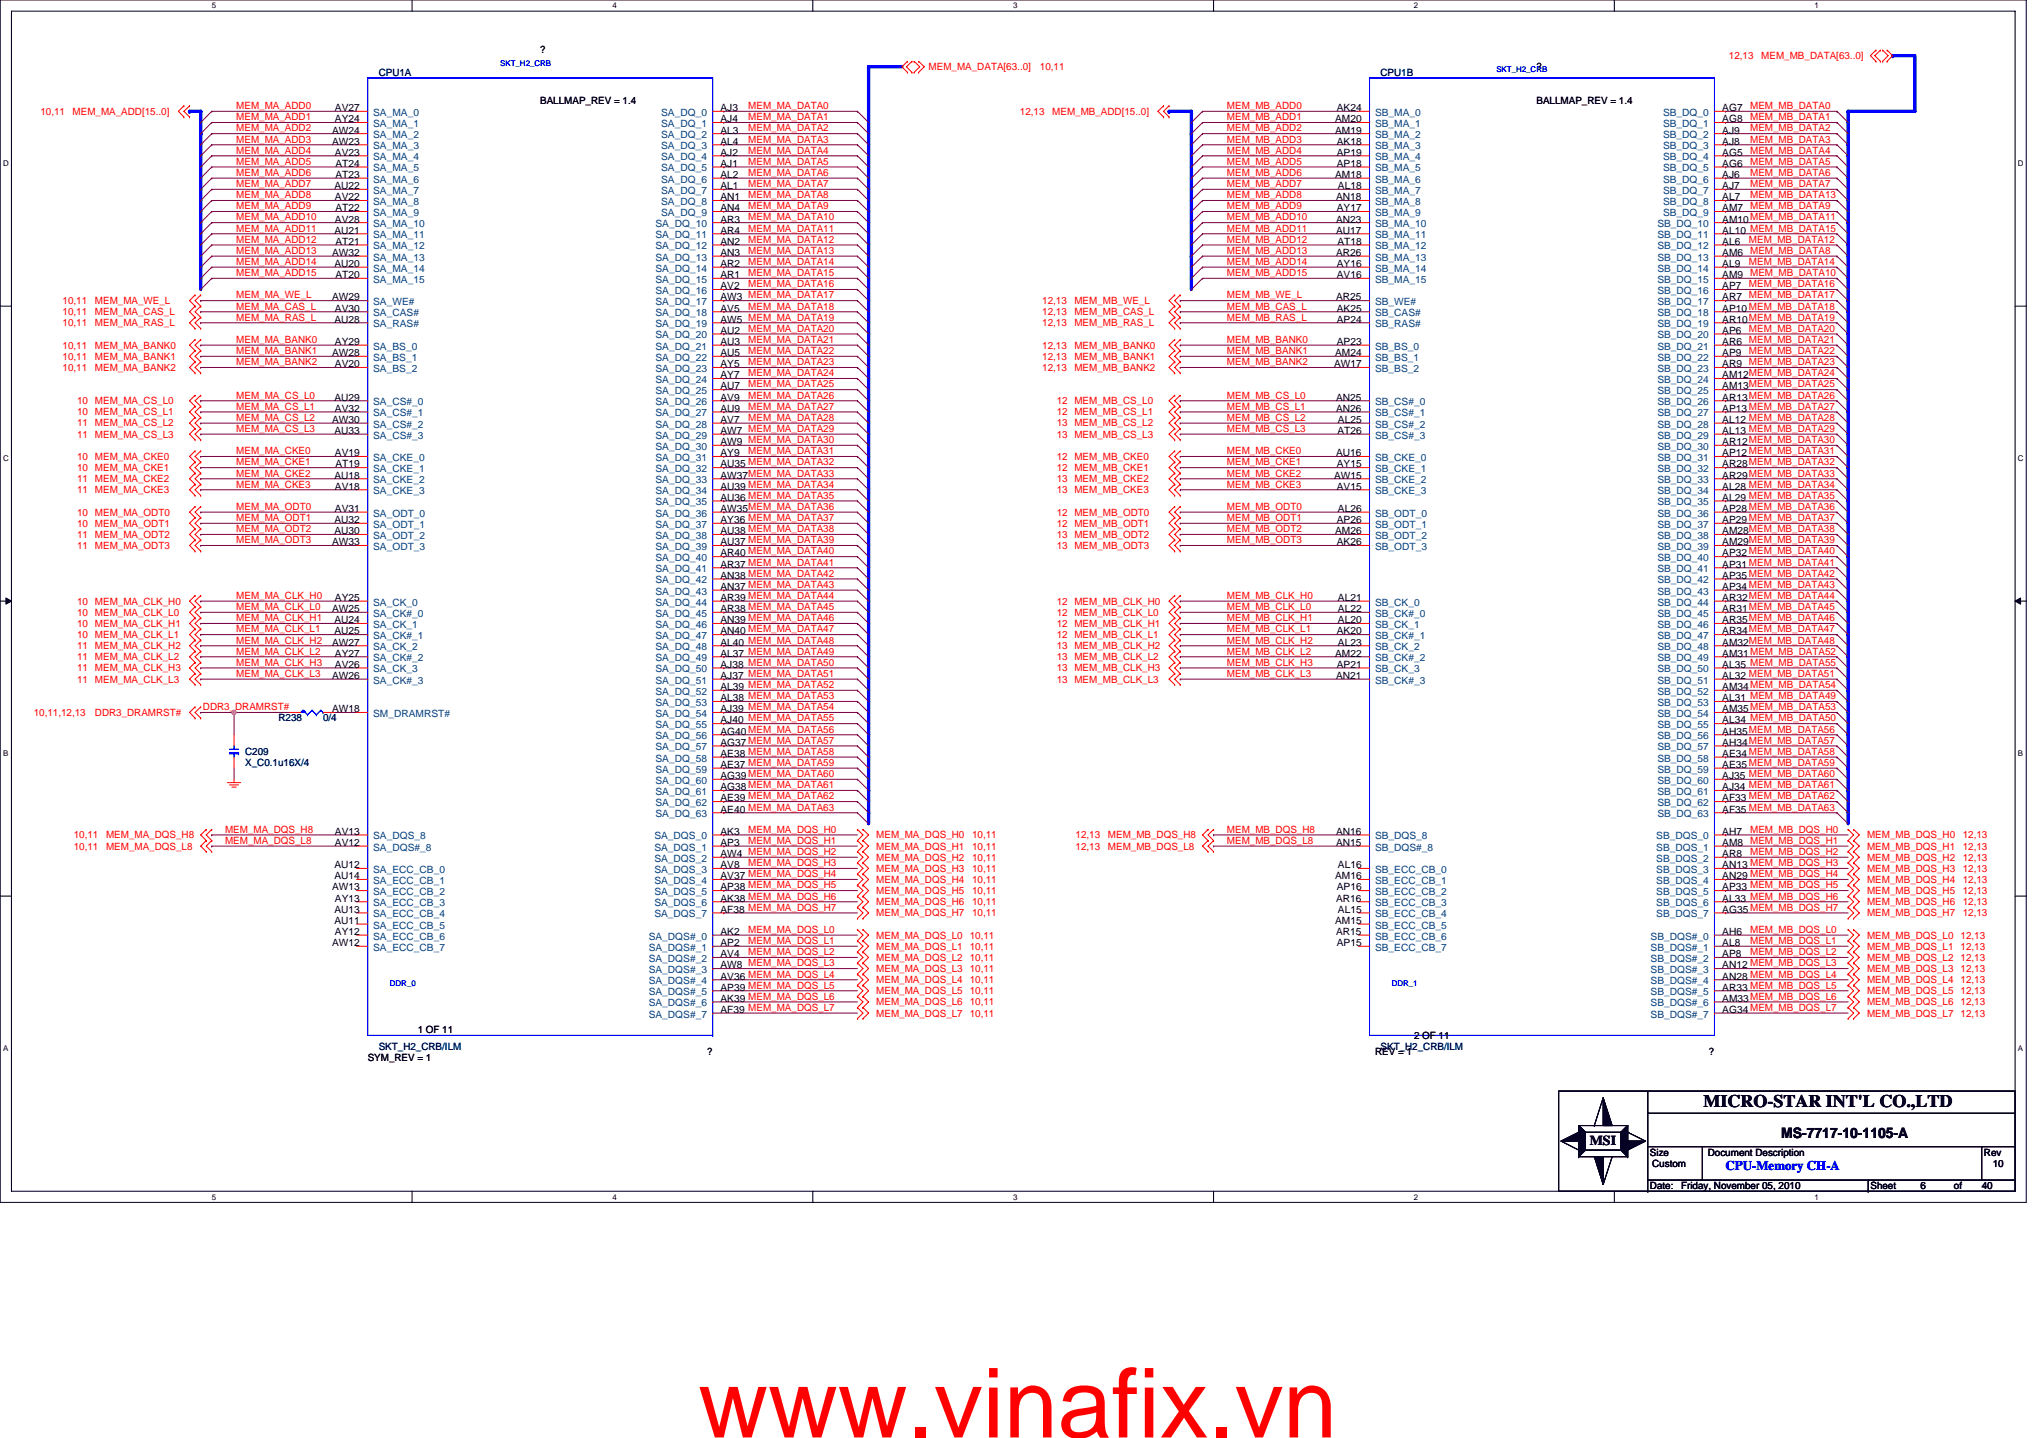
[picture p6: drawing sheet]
<svg xmlns="http://www.w3.org/2000/svg" width="297mm" height="210mm" viewBox="0 0 297 210" stroke-linecap="round" stroke-linejoin="round" font-family="sans-serif">
<defs><g id="words">
<text font-size="14.1" fill="#f00" x="102" y="209.9">www.vinafix.vn</text>
<text font-size="2.6" x="248.8" y="161.7">MICRO-STAR INT'L CO.,LTD</text>
<text font-size="2.1" x="260.1" y="166.1">MS-7717-10-1105-A</text>
<text font-size="2" x="232.2" y="167.1">MSI</text>
<text font-size="1.9" fill="#00f" x="252" y="170.8">CPU-Memory CH-A</text>
<g font-size="1.5" fill="#000080">
<text x="55.3" y="11.1">CPU1A</text>
<text x="201.6" y="11.1">CPU1B</text>
<text x="40.7" y="105.3">R238</text>
<text x="47.2" y="105.3">0/4</text>
<text x="35.8" y="110.2">C209</text>
<text x="35.8" y="111.9">X_C0.1u16X/4</text>
<text x="55.3" y="153.3">SKT_H2_CRB/ILM</text>
<text x="201.6" y="153.3">SKT_H2_CRB/ILM</text>
</g>
<g font-size="1.5">
<text x="78.9" y="7.8">?</text>
<text x="224.4" y="10.3">?</text>
<text x="48.9" y="17.9">AY24</text>
<text x="48.9" y="16.2">AV27</text>
<text x="78.9" y="15.1">BALLMAP_REV = 1.4</text>
<text x="105.2" y="16.2">AJ3</text>
<text x="105.2" y="17.9">AJ4</text>
<text x="195" y="17.9">AM20</text>
<text x="195.2" y="16.2">AK24</text>
<text x="224.4" y="15.1">BALLMAP_REV = 1.4</text>
<text x="251.5" y="17.9">AG8</text>
<text x="251.5" y="16.2">AG7</text>
<text x="48.5" y="21.1">AW23</text>
<text x="48.5" y="19.5">AW24</text>
<text x="48.9" y="22.7">AV23</text>
<text x="105.2" y="19.5">AL3</text>
<text x="105.2" y="21.1">AL4</text>
<text x="105.2" y="22.7">AJ2</text>
<text x="195" y="19.5">AM19</text>
<text x="195.2" y="22.7">AP19</text>
<text x="195.2" y="21.1">AK18</text>
<text x="251.5" y="22.7">AG5</text>
<text x="251.5" y="21.1">AJ8</text>
<text x="251.5" y="19.5">AJ9</text>
<text x="48.8" y="27.6">AU22</text>
<text x="48.9" y="29.3">AV22</text>
<text x="49" y="26">AT23</text>
<text x="49" y="24.4">AT24</text>
<text x="105.2" y="29.3">AN1</text>
<text x="105.2" y="27.6">AL1</text>
<text x="105.2" y="24.4">AJ1</text>
<text x="105.2" y="26">AL2</text>
<text x="195" y="26">AM18</text>
<text x="195.1" y="29.3">AN18</text>
<text x="195.2" y="24.4">AP18</text>
<text x="195.4" y="27.6">AL18</text>
<text x="251.5" y="29.3">AL7</text>
<text x="251.5" y="27.6">AJ7</text>
<text x="251.5" y="24.4">AG6</text>
<text x="251.5" y="26">AJ6</text>
<text x="48.8" y="34.1">AU21</text>
<text x="48.9" y="32.5">AV28</text>
<text x="49" y="35.8">AT21</text>
<text x="49" y="30.9">AT22</text>
<text x="105.2" y="35.8">AN2</text>
<text x="105.2" y="34.1">AR4</text>
<text x="105.2" y="32.5">AR3</text>
<text x="105.2" y="30.9">AN4</text>
<text x="195.1" y="34.1">AU17</text>
<text x="195.1" y="32.5">AN23</text>
<text x="195.2" y="30.9">AY17</text>
<text x="195.3" y="35.8">AT18</text>
<text x="251.5" y="35.8">AL6</text>
<text x="251.5" y="34.1">AL10 MEM_MB_DATA15</text>
<text x="251.5" y="32.5">AM10MEM_MB_DATA11</text>
<text x="251.5" y="30.9">AM7 MEM_MB_DATA9</text>
<text x="48.5" y="37.4">AW32</text>
<text x="48.8" y="39">AU20</text>
<text x="49" y="40.6">AT20</text>
<text x="105.2" y="40.6">AR1</text>
<text x="105.2" y="39">AR2</text>
<text x="105.2" y="37.4">AN3</text>
<text x="195.1" y="37.4">AR26</text>
<text x="195.2" y="39">AY16</text>
<text x="195.2" y="40.6">AV16</text>
<text x="251.5" y="40.6">AM9 MEM_MB_DATA10</text>
<text x="251.5" y="37.4">AM6 MEM_MB_DATA8</text>
<text x="251.5" y="39">AL9</text>
<text x="48.5" y="43.9">AW29</text>
<text x="48.8" y="47.1">AU28</text>
<text x="48.9" y="45.5">AV30</text>
<text x="105.2" y="45.5">AV5</text>
<text x="105.2" y="43.9">AW3 MEM_MA_DATA17</text>
<text x="105.2" y="47.1">AW5 MEM_MA_DATA19</text>
<text x="105.2" y="42.2">AV2</text>
<text x="195.1" y="43.9">AR25</text>
<text x="195.2" y="45.5">AK25</text>
<text x="195.2" y="47.1">AP24</text>
<text x="251.5" y="45.5">AP10 MEM_MB_DATA18</text>
<text x="251.5" y="47.1">AR10MEM_MB_DATA19</text>
<text x="251.5" y="43.9">AR7 MEM_MB_DATA17</text>
<text x="251.5" y="42.2">AP7</text>
<text x="48.5" y="52">AW28</text>
<text x="48.9" y="50.4">AY29</text>
<text x="48.9" y="53.6">AV20</text>
<text x="105.2" y="53.6">AY5</text>
<text x="105.2" y="52">AU5</text>
<text x="105.2" y="50.4">AU3</text>
<text x="105.2" y="48.7">AU2</text>
<text x="194.8" y="53.6">AW17</text>
<text x="195" y="52">AM24</text>
<text x="195.2" y="50.4">AP23</text>
<text x="251.5" y="53.6">AR9 MEM_MB_DATA23</text>
<text x="251.5" y="52">AP9</text>
<text x="251.5" y="50.4">AR6 MEM_MB_DATA21</text>
<text x="251.5" y="48.7">AP6</text>
<text x="48.8" y="58.5">AU29</text>
<text x="105.2" y="58.5">AV9</text>
<text x="105.2" y="55.2">AY7</text>
<text x="105.2" y="56.9">AU7</text>
<text x="195.1" y="58.5">AN25</text>
<text x="251.5" y="58.5">AR13MEM_MB_DATA26</text>
<text x="251.5" y="56.9">AM13MEM_MB_DATA25</text>
<text x="251.5" y="55.2">AM12MEM_MB_DATA24</text>
<text x="48.5" y="61.8">AW30</text>
<text x="48.8" y="63.4">AU33</text>
<text x="48.9" y="60.1">AV32</text>
<text x="105.2" y="63.4">AW7 MEM_MA_DATA29</text>
<text x="105.2" y="65">AW9 MEM_MA_DATA30</text>
<text x="105.2" y="60.1">AU9</text>
<text x="105.2" y="61.8">AV7</text>
<text x="195.1" y="60.1">AN26</text>
<text x="195.3" y="63.4">AT26</text>
<text x="195.4" y="61.8">AL25</text>
<text x="251.5" y="61.8">AL12 MEM_MB_DATA28</text>
<text x="251.5" y="65">AR12MEM_MB_DATA30</text>
<text x="251.5" y="63.4">AL13 MEM_MB_DATA29</text>
<text x="251.5" y="60.1">AP13 MEM_MB_DATA27</text>
<text x="48.8" y="69.9">AU18</text>
<text x="48.9" y="71.5">AV18</text>
<text x="48.9" y="66.6">AV19</text>
<text x="49" y="68.3">AT19</text>
<text x="105.2" y="69.9">AW37MEM_MA_DATA33</text>
<text x="105.2" y="71.5">AU39 MEM_MA_DATA34</text>
<text x="105.2" y="68.3">AU35 MEM_MA_DATA32</text>
<text x="105.2" y="66.6">AY9</text>
<text x="194.8" y="69.9">AW15</text>
<text x="195.1" y="66.6">AU16</text>
<text x="195.2" y="68.3">AY15</text>
<text x="195.2" y="71.5">AV15</text>
<text x="251.5" y="71.5">AL28 MEM_MB_DATA34</text>
<text x="251.5" y="69.9">AR29MEM_MB_DATA33</text>
<text x="251.5" y="66.6">AP12 MEM_MB_DATA31</text>
<text x="251.5" y="68.3">AR28MEM_MB_DATA32</text>
<text x="48.8" y="76.4">AU32</text>
<text x="48.9" y="74.8">AV31</text>
<text x="105.2" y="76.4">AY36 MEM_MA_DATA37</text>
<text x="105.2" y="73.1">AU36 MEM_MA_DATA35</text>
<text x="105.2" y="74.8">AW35MEM_MA_DATA36</text>
<text x="195.2" y="76.4">AP26</text>
<text x="195.4" y="74.8">AL26</text>
<text x="251.5" y="76.4">AP29 MEM_MB_DATA37</text>
<text x="251.5" y="74.8">AP28 MEM_MB_DATA36</text>
<text x="251.5" y="73.1">AL29 MEM_MB_DATA35</text>
<text x="48.5" y="79.6">AW33</text>
<text x="48.8" y="78">AU30</text>
<text x="105.2" y="82.9">AR37 MEM_MA_DATA41</text>
<text x="105.2" y="81.3">AR40 MEM_MA_DATA40</text>
<text x="105.2" y="78">AU38 MEM_MA_DATA38</text>
<text x="105.2" y="79.6">AU37 MEM_MA_DATA39</text>
<text x="195" y="78">AM26</text>
<text x="195.2" y="79.6">AK26</text>
<text x="251.5" y="82.9">AP31 MEM_MB_DATA41</text>
<text x="251.5" y="81.3">AP32 MEM_MB_DATA40</text>
<text x="251.5" y="79.6">AM29MEM_MB_DATA39</text>
<text x="251.5" y="78">AM28MEM_MB_DATA38</text>
<text x="48.5" y="89.4">AW25</text>
<text x="48.9" y="87.8">AY25</text>
<text x="105.2" y="87.8">AR39 MEM_MA_DATA44</text>
<text x="105.2" y="89.4">AR38 MEM_MA_DATA45</text>
<text x="105.2" y="84.5">AN38 MEM_MA_DATA42</text>
<text x="105.2" y="86.1">AN37 MEM_MA_DATA43</text>
<text x="195.4" y="87.8">AL21</text>
<text x="195.4" y="89.4">AL22</text>
<text x="251.5" y="87.8">AR32MEM_MB_DATA44</text>
<text x="251.5" y="89.4">AR31MEM_MB_DATA45</text>
<text x="251.5" y="86.1">AP34 MEM_MB_DATA43</text>
<text x="251.5" y="84.5">AP35 MEM_MB_DATA42</text>
<text x="48.5" y="94.3">AW27</text>
<text x="48.8" y="91">AU24</text>
<text x="48.8" y="92.6">AU25</text>
<text x="48.9" y="95.9">AY27</text>
<text x="105.2" y="94.3">AL40 MEM_MA_DATA48</text>
<text x="105.2" y="95.9">AL37 MEM_MA_DATA49</text>
<text x="105.2" y="92.6">AN40 MEM_MA_DATA47</text>
<text x="105.2" y="91">AN39 MEM_MA_DATA46</text>
<text x="195" y="95.9">AM22</text>
<text x="195.2" y="92.6">AK20</text>
<text x="195.4" y="91">AL20</text>
<text x="195.4" y="94.3">AL23</text>
<text x="251.5" y="95.9">AM31MEM_MB_DATA52</text>
<text x="251.5" y="91">AR35MEM_MB_DATA46</text>
<text x="251.5" y="92.6">AR34MEM_MB_DATA47</text>
<text x="251.5" y="94.3">AM32MEM_MB_DATA48</text>
<text x="48.5" y="99.1">AW26</text>
<text x="48.9" y="97.5">AV26</text>
<text x="105.2" y="100.8">AL39 MEM_MA_DATA52</text>
<text x="105.2" y="97.5">AJ38 MEM_MA_DATA50</text>
<text x="105.2" y="99.1">AJ37 MEM_MA_DATA51</text>
<text x="195.1" y="99.1">AN21</text>
<text x="195.2" y="97.5">AP21</text>
<text x="251.5" y="99.1">AL32 MEM_MB_DATA51</text>
<text x="251.5" y="100.8">AM34MEM_MB_DATA54</text>
<text x="251.5" y="97.5">AL35 MEM_MB_DATA55</text>
<text x="48.5" y="104">AW18</text>
<text x="105.2" y="107.3">AG40 MEM_MA_DATA56</text>
<text x="105.2" y="105.6">AJ40 MEM_MA_DATA55</text>
<text x="105.2" y="102.4">AL38 MEM_MA_DATA53</text>
<text x="105.2" y="104">AJ39 MEM_MA_DATA54</text>
<text x="251.5" y="107.3">AH35MEM_MB_DATA56</text>
<text x="251.5" y="104">AM35MEM_MB_DATA53</text>
<text x="251.5" y="105.6">AL34 MEM_MB_DATA50</text>
<text x="251.5" y="102.4">AL31 MEM_MB_DATA49</text>
<text x="105.2" y="113.8">AG39 MEM_MA_DATA60</text>
<text x="105.2" y="112.1">AE37 MEM_MA_DATA59</text>
<text x="105.2" y="108.9">AG37 MEM_MA_DATA57</text>
<text x="105.2" y="110.5">AE38 MEM_MA_DATA58</text>
<text x="251.5" y="112.1">AE35 MEM_MB_DATA59</text>
<text x="251.5" y="113.8">AJ35 MEM_MB_DATA60</text>
<text x="251.5" y="108.9">AH34MEM_MB_DATA57</text>
<text x="251.5" y="110.5">AE34 MEM_MB_DATA58</text>
<text x="105.2" y="117">AE39 MEM_MA_DATA62</text>
<text x="105.2" y="118.7">AE40 MEM_MA_DATA63</text>
<text x="105.2" y="115.4">AG38 MEM_MA_DATA61</text>
<text x="251.5" y="118.7">AF35 MEM_MB_DATA63</text>
<text x="251.5" y="117">AF33 MEM_MB_DATA62</text>
<text x="251.5" y="115.4">AJ34 MEM_MB_DATA61</text>
<text x="48.9" y="123.5">AV12</text>
<text x="48.9" y="121.9">AV13</text>
<text x="105.2" y="125.2">AW4 MEM_MA_DQS_H2</text>
<text x="105.2" y="123.5">AP3</text>
<text x="105.2" y="121.9">AK3</text>
<text x="195.1" y="121.9">AN16</text>
<text x="195.1" y="123.5">AN15</text>
<text x="251.5" y="125.2">AR8</text>
<text x="251.5" y="123.5">AM8 MEM_MB_DQS_H1</text>
<text x="251.5" y="121.9">AH7</text>
<text x="48.5" y="130">AW13</text>
<text x="48.8" y="128.4">AU14</text>
<text x="48.8" y="126.8">AU12</text>
<text x="48.9" y="131.7">AY13</text>
<text x="105.2" y="131.7">AK38 MEM_MA_DQS_H6</text>
<text x="105.2" y="130">AP38 MEM_MA_DQS_H5</text>
<text x="105.2" y="128.4">AV37 MEM_MA_DQS_H4</text>
<text x="105.2" y="126.8">AV8</text>
<text x="195" y="128.4">AM16</text>
<text x="195.1" y="131.7">AR16</text>
<text x="195.2" y="130">AP16</text>
<text x="195.4" y="126.8">AL16</text>
<text x="251.5" y="131.7">AL33 MEM_MB_DQS_H6</text>
<text x="251.5" y="130">AP33 MEM_MB_DQS_H5</text>
<text x="251.5" y="128.4">AN29 MEM_MB_DQS_H4</text>
<text x="251.5" y="126.8">AN13 MEM_MB_DQS_H3</text>
<text x="48.8" y="133.3">AU13</text>
<text x="48.8" y="134.9">AU11</text>
<text x="48.9" y="136.5">AY12</text>
<text x="105.2" y="133.3">AF38 MEM_MA_DQS_H7</text>
<text x="105.2" y="136.5">AK2</text>
<text x="195" y="134.9">AM15</text>
<text x="195.1" y="136.5">AR15</text>
<text x="195.4" y="133.3">AL15</text>
<text x="251.5" y="133.3">AG35 MEM_MB_DQS_H7</text>
<text x="251.5" y="136.5">AH6</text>
<text x="48.5" y="138.2">AW12</text>
<text x="105.2" y="143">AV36 MEM_MA_DQS_L4</text>
<text x="105.2" y="141.4">AW8 MEM_MA_DQS_L3</text>
<text x="105.2" y="139.8">AV4</text>
<text x="105.2" y="138.2">AP2</text>
<text x="195.2" y="138.2">AP15</text>
<text x="251.5" y="143">AN28 MEM_MB_DQS_L4</text>
<text x="251.5" y="141.4">AN12 MEM_MB_DQS_L3</text>
<text x="251.5" y="139.8">AP8</text>
<text x="251.5" y="138.2">AL8</text>
<text x="105.2" y="147.9">AF39 MEM_MA_DQS_L7</text>
<text x="105.2" y="146.3">AK39 MEM_MA_DQS_L6</text>
<text x="105.2" y="144.7">AP39 MEM_MA_DQS_L5</text>
<text x="251.5" y="147.9">AG34 MEM_MB_DQS_L7</text>
<text x="251.5" y="146.3">AM33MEM_MB_DQS_L6</text>
<text x="251.5" y="144.7">AR33 MEM_MB_DQS_L5</text>
<text x="53.7" y="154.9">SYM_REV = 1</text>
<text x="61" y="150.9">1 OF 11</text>
<text x="103.3" y="154.1">?</text>
<text x="200.8" y="154.1">REV = 1</text>
<text x="206.5" y="151.7">2 OF 11</text>
<text x="249.6" y="154.1">?</text>
<text x="241" y="168.8">Size</text>
<text x="241" y="173.6">Date:</text>
<text x="241.3" y="170.4">Custom</text>
<text x="245.5" y="173.6">Friday, November 05, 2010</text>
<text x="249.4" y="168.8">Document Description</text>
<text x="273.2" y="173.6">Sheet</text>
<text x="280.5" y="173.6">6</text>
<text x="285.3" y="173.6">of</text>
<text x="289.4" y="173.6">40</text>
<text x="289.7" y="168.8">Rev</text>
<text x="291" y="170.4">10</text>
</g>
<g font-size="1.5" fill="#f00">
<text x="135.6" y="10.3">MEM_MA_DATA[63..0]</text>
<text x="151.9" y="10.3">10,11</text>
<text x="252.5" y="8.6">12,13</text>
<text x="257.2" y="8.6">MEM_MB_DATA[63..0]</text>
<text x="5.9" y="16.8">10,11</text>
<text x="10.6" y="16.8">MEM_MA_ADD[15..0]</text>
<text x="34.5" y="17.6">MEM_MA_ADD1</text>
<text x="34.5" y="15.9">MEM_MA_ADD0</text>
<text x="109.3" y="15.9">MEM_MA_DATA0</text>
<text x="109.3" y="17.6">MEM_MA_DATA1</text>
<text x="148.9" y="16.8">12,13</text>
<text x="153.7" y="16.8">MEM_MB_ADD[15..0]</text>
<text x="179.2" y="17.6">MEM_MB_ADD1</text>
<text x="179.2" y="15.9">MEM_MB_ADD0</text>
<text x="255.6" y="17.6">MEM_MB_DATA1</text>
<text x="255.6" y="15.9">MEM_MB_DATA0</text>
<text x="34.5" y="22.4">MEM_MA_ADD4</text>
<text x="34.5" y="19.2">MEM_MA_ADD2</text>
<text x="34.5" y="20.8">MEM_MA_ADD3</text>
<text x="109.3" y="19.2">MEM_MA_DATA2</text>
<text x="109.3" y="20.8">MEM_MA_DATA3</text>
<text x="109.3" y="22.4">MEM_MA_DATA4</text>
<text x="179.2" y="22.4">MEM_MB_ADD4</text>
<text x="179.2" y="19.2">MEM_MB_ADD2</text>
<text x="179.2" y="20.8">MEM_MB_ADD3</text>
<text x="255.6" y="22.4">MEM_MB_DATA4</text>
<text x="255.6" y="20.8">MEM_MB_DATA3</text>
<text x="255.6" y="19.2">MEM_MB_DATA2</text>
<text x="34.5" y="27.3">MEM_MA_ADD7</text>
<text x="34.5" y="29">MEM_MA_ADD8</text>
<text x="34.5" y="24.1">MEM_MA_ADD5</text>
<text x="34.5" y="25.7">MEM_MA_ADD6</text>
<text x="109.3" y="24.1">MEM_MA_DATA5</text>
<text x="109.3" y="25.7">MEM_MA_DATA6</text>
<text x="109.3" y="27.3">MEM_MA_DATA7</text>
<text x="109.3" y="29">MEM_MA_DATA8</text>
<text x="179.2" y="27.3">MEM_MB_ADD7</text>
<text x="179.2" y="29">MEM_MB_ADD8</text>
<text x="179.2" y="24.1">MEM_MB_ADD5</text>
<text x="179.2" y="25.7">MEM_MB_ADD6</text>
<text x="255.6" y="29">MEM_MB_DATA13</text>
<text x="255.6" y="27.3">MEM_MB_DATA7</text>
<text x="255.6" y="24.1">MEM_MB_DATA5</text>
<text x="255.6" y="25.7">MEM_MB_DATA6</text>
<text x="34.5" y="35.5">MEM_MA_ADD12</text>
<text x="34.5" y="33.8">MEM_MA_ADD11</text>
<text x="34.5" y="32.2">MEM_MA_ADD10</text>
<text x="34.5" y="30.6">MEM_MA_ADD9</text>
<text x="109.3" y="33.8">MEM_MA_DATA11</text>
<text x="109.3" y="30.6">MEM_MA_DATA9</text>
<text x="109.3" y="32.2">MEM_MA_DATA10</text>
<text x="109.3" y="35.5">MEM_MA_DATA12</text>
<text x="179.2" y="35.5">MEM_MB_ADD12</text>
<text x="179.2" y="33.8">MEM_MB_ADD11</text>
<text x="179.2" y="32.2">MEM_MB_ADD10</text>
<text x="179.2" y="30.6">MEM_MB_ADD9</text>
<text x="255.4" y="35.5">MEM_MB_DATA12</text>
<text x="34.5" y="37.1">MEM_MA_ADD13</text>
<text x="34.5" y="38.7">MEM_MA_ADD14</text>
<text x="34.5" y="40.3">MEM_MA_ADD15</text>
<text x="109.3" y="42">MEM_MA_DATA16</text>
<text x="109.3" y="38.7">MEM_MA_DATA14</text>
<text x="109.3" y="37.1">MEM_MA_DATA13</text>
<text x="109.3" y="40.3">MEM_MA_DATA15</text>
<text x="179.2" y="37.1">MEM_MB_ADD13</text>
<text x="179.2" y="38.7">MEM_MB_ADD14</text>
<text x="179.2" y="40.3">MEM_MB_ADD15</text>
<text x="255.4" y="38.7">MEM_MB_DATA14</text>
<text x="255.4" y="42">MEM_MB_DATA16</text>
<text x="9.1" y="47.6">10,11</text>
<text x="9.1" y="46">10,11</text>
<text x="9.1" y="44.4">10,11</text>
<text x="13.9" y="47.6">MEM_MA_RAS_L</text>
<text x="13.9" y="46">MEM_MA_CAS_L</text>
<text x="13.9" y="44.4">MEM_MA_WE_L</text>
<text x="34.5" y="45.2">MEM_MA_CAS_L</text>
<text x="34.5" y="46.8">MEM_MA_RAS_L</text>
<text x="34.5" y="43.6">MEM_MA_WE_L</text>
<text x="109.3" y="45.2">MEM_MA_DATA18</text>
<text x="152.2" y="44.4">12,13</text>
<text x="152.2" y="46">12,13</text>
<text x="152.2" y="47.6">12,13</text>
<text x="156.9" y="44.4">MEM_MB_WE_L</text>
<text x="156.9" y="46">MEM_MB_CAS_L</text>
<text x="156.9" y="47.6">MEM_MB_RAS_L</text>
<text x="179.2" y="45.2">MEM_MB_CAS_L</text>
<text x="179.2" y="46.8">MEM_MB_RAS_L</text>
<text x="179.2" y="43.6">MEM_MB_WE_L</text>
<text x="9.1" y="50.9">10,11</text>
<text x="9.1" y="52.5">10,11</text>
<text x="13.9" y="50.9">MEM_MA_BANK0</text>
<text x="13.9" y="52.5">MEM_MA_BANK1</text>
<text x="34.5" y="50.1">MEM_MA_BANK0</text>
<text x="34.5" y="51.7">MEM_MA_BANK1</text>
<text x="34.5" y="53.3">MEM_MA_BANK2</text>
<text x="109.3" y="51.7">MEM_MA_DATA22</text>
<text x="109.3" y="48.5">MEM_MA_DATA20</text>
<text x="109.3" y="50.1">MEM_MA_DATA21</text>
<text x="109.3" y="53.3">MEM_MA_DATA23</text>
<text x="152.2" y="50.9">12,13</text>
<text x="152.2" y="52.5">12,13</text>
<text x="156.9" y="50.9">MEM_MB_BANK0</text>
<text x="156.9" y="52.5">MEM_MB_BANK1</text>
<text x="179.2" y="50.1">MEM_MB_BANK0</text>
<text x="179.2" y="51.7">MEM_MB_BANK1</text>
<text x="179.2" y="53.3">MEM_MB_BANK2</text>
<text x="255.4" y="51.7">MEM_MB_DATA22</text>
<text x="255.4" y="48.5">MEM_MB_DATA20</text>
<text x="9.1" y="54.1">10,11</text>
<text x="11.3" y="59">10 MEM_MA_CS_L0</text>
<text x="13.9" y="54.1">MEM_MA_BANK2</text>
<text x="34.5" y="58.2">MEM_MA_CS_L0</text>
<text x="34.5" y="59.8">MEM_MA_CS_L1</text>
<text x="109.3" y="59.8">MEM_MA_DATA27</text>
<text x="109.3" y="54.9">MEM_MA_DATA24</text>
<text x="109.3" y="56.6">MEM_MA_DATA25</text>
<text x="109.3" y="58.2">MEM_MA_DATA26</text>
<text x="152.2" y="54.1">12,13</text>
<text x="154.3" y="59">12 MEM_MB_CS_L0</text>
<text x="156.9" y="54.1">MEM_MB_BANK2</text>
<text x="179.2" y="58.2">MEM_MB_CS_L0</text>
<text x="179.2" y="59.8">MEM_MB_CS_L1</text>
<text x="11.3" y="60.6">10 MEM_MA_CS_L1</text>
<text x="11.3" y="62.3">11 MEM_MA_CS_L2</text>
<text x="11.3" y="63.9">11 MEM_MA_CS_L3</text>
<text x="34.5" y="61.5">MEM_MA_CS_L2</text>
<text x="34.5" y="63.1">MEM_MA_CS_L3</text>
<text x="109.3" y="61.5">MEM_MA_DATA28</text>
<text x="154.3" y="60.6">12 MEM_MB_CS_L1</text>
<text x="154.3" y="62.3">13 MEM_MB_CS_L2</text>
<text x="154.3" y="63.9">13 MEM_MB_CS_L3</text>
<text x="179.2" y="61.5">MEM_MB_CS_L2</text>
<text x="179.2" y="63.1">MEM_MB_CS_L3</text>
<text x="11.3" y="68.8">10 MEM_MA_CKE1</text>
<text x="11.3" y="70.4">11 MEM_MA_CKE2</text>
<text x="11.3" y="67.2">10 MEM_MA_CKE0</text>
<text x="34.5" y="69.6">MEM_MA_CKE2</text>
<text x="34.5" y="68">MEM_MA_CKE1</text>
<text x="34.5" y="66.3">MEM_MA_CKE0</text>
<text x="34.5" y="71.2">MEM_MA_CKE3</text>
<text x="109.3" y="66.3">MEM_MA_DATA31</text>
<text x="154.3" y="67.2">12 MEM_MB_CKE0</text>
<text x="154.3" y="68.8">12 MEM_MB_CKE1</text>
<text x="154.3" y="70.4">13 MEM_MB_CKE2</text>
<text x="179.2" y="66.3">MEM_MB_CKE0</text>
<text x="179.2" y="68">MEM_MB_CKE1</text>
<text x="179.2" y="69.6">MEM_MB_CKE2</text>
<text x="179.2" y="71.2">MEM_MB_CKE3</text>
<text x="11.3" y="76.9">10 MEM_MA_ODT1</text>
<text x="11.3" y="75.3">10 MEM_MA_ODT0</text>
<text x="11.3" y="72">11 MEM_MA_CKE3</text>
<text x="34.5" y="74.5">MEM_MA_ODT0</text>
<text x="34.5" y="77.7">MEM_MA_ODT2</text>
<text x="34.5" y="76.1">MEM_MA_ODT1</text>
<text x="154.3" y="72">13 MEM_MB_CKE3</text>
<text x="154.3" y="75.3">12 MEM_MB_ODT0</text>
<text x="154.3" y="76.9">12 MEM_MB_ODT1</text>
<text x="179.2" y="74.5">MEM_MB_ODT0</text>
<text x="179.2" y="76.1">MEM_MB_ODT1</text>
<text x="179.2" y="77.7">MEM_MB_ODT2</text>
<text x="11.3" y="78.5">11 MEM_MA_ODT2</text>
<text x="11.3" y="80.2">11 MEM_MA_ODT3</text>
<text x="34.5" y="79.3">MEM_MA_ODT3</text>
<text x="154.3" y="78.5">13 MEM_MB_ODT2</text>
<text x="154.3" y="80.2">13 MEM_MB_ODT3</text>
<text x="179.2" y="79.3">MEM_MB_ODT3</text>
<text x="11.3" y="88.3">10 MEM_MA_CLK_H0</text>
<text x="11.3" y="89.9">10 MEM_MA_CLK_L0</text>
<text x="34.5" y="89.1">MEM_MA_CLK_L0</text>
<text x="34.5" y="87.5">MEM_MA_CLK_H0</text>
<text x="154.3" y="88.3">12 MEM_MB_CLK_H0</text>
<text x="154.3" y="89.9">12 MEM_MB_CLK_L0</text>
<text x="179.2" y="89.1">MEM_MB_CLK_L0</text>
<text x="179.2" y="87.5">MEM_MB_CLK_H0</text>
<text x="11.3" y="94.8">11 MEM_MA_CLK_H2</text>
<text x="11.3" y="91.5">10 MEM_MA_CLK_H1</text>
<text x="11.3" y="93.2">10 MEM_MA_CLK_L1</text>
<text x="34.5" y="95.6">MEM_MA_CLK_L2</text>
<text x="34.5" y="94">MEM_MA_CLK_H2</text>
<text x="34.5" y="92.4">MEM_MA_CLK_L1</text>
<text x="34.5" y="90.7">MEM_MA_CLK_H1</text>
<text x="154.3" y="91.5">12 MEM_MB_CLK_H1</text>
<text x="154.3" y="93.2">12 MEM_MB_CLK_L1</text>
<text x="154.3" y="94.8">13 MEM_MB_CLK_H2</text>
<text x="179.2" y="95.6">MEM_MB_CLK_L2</text>
<text x="179.2" y="94">MEM_MB_CLK_H2</text>
<text x="179.2" y="92.4">MEM_MB_CLK_L1</text>
<text x="179.2" y="90.7">MEM_MB_CLK_H1</text>
<text x="11.3" y="99.7">11 MEM_MA_CLK_L3</text>
<text x="11.3" y="98">11 MEM_MA_CLK_H3</text>
<text x="11.3" y="96.4">11 MEM_MA_CLK_L2</text>
<text x="34.5" y="97.2">MEM_MA_CLK_H3</text>
<text x="34.5" y="98.8">MEM_MA_CLK_L3</text>
<text x="154.3" y="96.4">13 MEM_MB_CLK_L2</text>
<text x="154.3" y="98">13 MEM_MB_CLK_H3</text>
<text x="154.3" y="99.7">13 MEM_MB_CLK_L3</text>
<text x="179.2" y="97.2">MEM_MB_CLK_H3</text>
<text x="179.2" y="98.8">MEM_MB_CLK_L3</text>
<text x="4.9" y="104.5">10,11,12,13</text>
<text x="13.9" y="104.5">DDR3_DRAMRST#</text>
<text x="29.6" y="103.7">DDR3_DRAMRST#</text>
<text x="10.8" y="124.1">10,11</text>
<text x="10.8" y="122.4">10,11</text>
<text x="15.5" y="124.1">MEM_MA_DQS_L8</text>
<text x="15.5" y="122.4">MEM_MA_DQS_H8</text>
<text x="32.9" y="123.2">MEM_MA_DQS_L8</text>
<text x="32.9" y="121.6">MEM_MA_DQS_H8</text>
<text x="109.3" y="121.6">MEM_MA_DQS_H0</text>
<text x="109.3" y="123.2">MEM_MA_DQS_H1</text>
<text x="128" y="122.4">MEM_MA_DQS_H0</text>
<text x="128" y="124.1">MEM_MA_DQS_H1</text>
<text x="128" y="125.7">MEM_MA_DQS_H2</text>
<text x="142" y="122.4">10,11</text>
<text x="142" y="124.1">10,11</text>
<text x="142" y="125.7">10,11</text>
<text x="157.1" y="124.1">12,13</text>
<text x="157.1" y="122.4">12,13</text>
<text x="161.8" y="124.1">MEM_MB_DQS_L8</text>
<text x="161.8" y="122.4">MEM_MB_DQS_H8</text>
<text x="179.2" y="123.2">MEM_MB_DQS_L8</text>
<text x="179.2" y="121.6">MEM_MB_DQS_H8</text>
<text x="255.6" y="121.6">MEM_MB_DQS_H0</text>
<text x="255.6" y="124.9">MEM_MB_DQS_H2</text>
<text x="272.7" y="122.4">MEM_MB_DQS_H0</text>
<text x="272.7" y="124.1">MEM_MB_DQS_H1</text>
<text x="272.7" y="125.7">MEM_MB_DQS_H2</text>
<text x="286.6" y="122.4">12,13</text>
<text x="286.6" y="124.1">12,13</text>
<text x="286.6" y="125.7">12,13</text>
<text x="109.3" y="126.5">MEM_MA_DQS_H3</text>
<text x="128" y="127.3">MEM_MA_DQS_H3</text>
<text x="128" y="128.9">MEM_MA_DQS_H4</text>
<text x="128" y="130.6">MEM_MA_DQS_H5</text>
<text x="142" y="127.3">10,11</text>
<text x="142" y="128.9">10,11</text>
<text x="142" y="130.6">10,11</text>
<text x="272.7" y="127.3">MEM_MB_DQS_H3</text>
<text x="272.7" y="128.9">MEM_MB_DQS_H4</text>
<text x="272.7" y="130.6">MEM_MB_DQS_H5</text>
<text x="286.6" y="127.3">12,13</text>
<text x="286.6" y="128.9">12,13</text>
<text x="286.6" y="130.6">12,13</text>
<text x="109.3" y="136.2">MEM_MA_DQS_L0</text>
<text x="109.3" y="137.9">MEM_MA_DQS_L1</text>
<text x="128" y="132.2">MEM_MA_DQS_H6</text>
<text x="128" y="133.8">MEM_MA_DQS_H7</text>
<text x="128" y="137.1">MEM_MA_DQS_L0 10,11</text>
<text x="142" y="132.2">10,11</text>
<text x="142" y="133.8">10,11</text>
<text x="255.6" y="136.2">MEM_MB_DQS_L0</text>
<text x="255.6" y="137.9">MEM_MB_DQS_L1</text>
<text x="272.7" y="137.1">MEM_MB_DQS_L0 12,13</text>
<text x="272.7" y="132.2">MEM_MB_DQS_H6</text>
<text x="272.7" y="133.8">MEM_MB_DQS_H7</text>
<text x="286.6" y="132.2">12,13</text>
<text x="286.6" y="133.8">12,13</text>
<text x="109.3" y="139.5">MEM_MA_DQS_L2</text>
<text x="128" y="138.7">MEM_MA_DQS_L1 10,11</text>
<text x="128" y="140.3">MEM_MA_DQS_L2 10,11</text>
<text x="128" y="141.9">MEM_MA_DQS_L3 10,11</text>
<text x="128" y="143.6">MEM_MA_DQS_L4 10,11</text>
<text x="255.6" y="139.5">MEM_MB_DQS_L2</text>
<text x="272.7" y="138.7">MEM_MB_DQS_L1 12,13</text>
<text x="272.7" y="140.3">MEM_MB_DQS_L2 12,13</text>
<text x="272.7" y="141.9">MEM_MB_DQS_L3 12,13</text>
<text x="272.7" y="143.6">MEM_MB_DQS_L4 12,13</text>
<text x="128" y="145.2">MEM_MA_DQS_L5 10,11</text>
<text x="128" y="146.8">MEM_MA_DQS_L6 10,11</text>
<text x="128" y="148.4">MEM_MA_DQS_L7 10,11</text>
<text x="272.7" y="145.2">MEM_MB_DQS_L5 12,13</text>
<text x="272.7" y="146.8">MEM_MB_DQS_L6 12,13</text>
<text x="272.7" y="148.4">MEM_MB_DQS_L7 12,13</text>
</g>
<g font-size="1.5" fill="#004080">
<text x="54.5" y="16.9">SA_MA_0</text>
<text x="96.6" y="16.9">SA_DQ_0</text>
<text x="200.8" y="16.9">SB_MA_0</text>
<text x="242.9" y="16.9">SB_DQ_0</text>
<text x="54.5" y="23.4">SA_MA_4</text>
<text x="54.5" y="21.8">SA_MA_3</text>
<text x="54.5" y="20.2">SA_MA_2</text>
<text x="54.5" y="18.5">SA_MA_1</text>
<text x="96.6" y="20.2">SA_DQ_2</text>
<text x="96.6" y="21.8">SA_DQ_3</text>
<text x="96.6" y="23.4">SA_DQ_4</text>
<text x="96.6" y="18.5">SA_DQ_1</text>
<text x="200.8" y="18.5">SB_MA_1</text>
<text x="200.8" y="20.2">SB_MA_2</text>
<text x="200.8" y="23.4">SB_MA_4</text>
<text x="200.8" y="21.8">SB_MA_3</text>
<text x="242.9" y="23.4">SB_DQ_4</text>
<text x="242.9" y="21.8">SB_DQ_3</text>
<text x="242.9" y="20.2">SB_DQ_2</text>
<text x="242.9" y="18.5">SB_DQ_1</text>
<text x="54.5" y="26.7">SA_MA_6</text>
<text x="54.5" y="25">SA_MA_5</text>
<text x="54.5" y="28.3">SA_MA_7</text>
<text x="54.5" y="29.9">SA_MA_8</text>
<text x="96.6" y="29.9">SA_DQ_8</text>
<text x="96.6" y="28.3">SA_DQ_7</text>
<text x="96.6" y="25">SA_DQ_5</text>
<text x="96.6" y="26.7">SA_DQ_6</text>
<text x="200.8" y="28.3">SB_MA_7</text>
<text x="200.8" y="25">SB_MA_5</text>
<text x="200.8" y="26.7">SB_MA_6</text>
<text x="200.8" y="29.9">SB_MA_8</text>
<text x="242.9" y="29.9">SB_DQ_8</text>
<text x="242.9" y="28.3">SB_DQ_7</text>
<text x="242.9" y="25">SB_DQ_5</text>
<text x="242.9" y="26.7">SB_DQ_6</text>
<text x="54.5" y="31.5">SA_MA_9</text>
<text x="54.5" y="34.8">SA_MA_11</text>
<text x="54.5" y="33.2">SA_MA_10</text>
<text x="95.7" y="34.8">SA_DQ_11</text>
<text x="95.7" y="33.2">SA_DQ_10</text>
<text x="96.6" y="31.5">SA_DQ_9</text>
<text x="200.8" y="34.8">SB_MA_11</text>
<text x="200.8" y="31.5">SB_MA_9</text>
<text x="200.8" y="33.2">SB_MA_10</text>
<text x="242" y="34.8">SB_DQ_11</text>
<text x="242" y="33.2">SB_DQ_10</text>
<text x="242.9" y="31.5">SB_DQ_9</text>
<text x="54.5" y="41.3">SA_MA_15</text>
<text x="54.5" y="39.7">SA_MA_14</text>
<text x="54.5" y="38.1">SA_MA_13</text>
<text x="54.5" y="36.4">SA_MA_12</text>
<text x="95.7" y="41.3">SA_DQ_15</text>
<text x="95.7" y="39.7">SA_DQ_14</text>
<text x="95.7" y="36.4">SA_DQ_12</text>
<text x="95.7" y="38.1">SA_DQ_13</text>
<text x="200.8" y="38.1">SB_MA_13</text>
<text x="200.8" y="36.4">SB_MA_12</text>
<text x="200.8" y="39.7">SB_MA_14</text>
<text x="200.8" y="41.3">SB_MA_15</text>
<text x="242" y="41.3">SB_DQ_15</text>
<text x="242" y="38.1">SB_DQ_13</text>
<text x="242" y="39.7">SB_DQ_14</text>
<text x="242" y="36.4">SB_DQ_12</text>
<text x="54.5" y="47.8">SA_RAS#</text>
<text x="54.5" y="46.2">SA_CAS#</text>
<text x="54.5" y="44.6">SA_WE#</text>
<text x="95.7" y="46.2">SA_DQ_18</text>
<text x="95.7" y="44.6">SA_DQ_17</text>
<text x="95.7" y="47.8">SA_DQ_19</text>
<text x="95.7" y="42.9">SA_DQ_16</text>
<text x="200.8" y="44.6">SB_WE#</text>
<text x="200.8" y="46.2">SB_CAS#</text>
<text x="200.8" y="47.8">SB_RAS#</text>
<text x="242" y="46.2">SB_DQ_18</text>
<text x="242" y="47.8">SB_DQ_19</text>
<text x="242" y="44.6">SB_DQ_17</text>
<text x="242" y="42.9">SB_DQ_16</text>
<text x="54.5" y="51.1">SA_BS_0</text>
<text x="54.5" y="52.7">SA_BS_1</text>
<text x="95.7" y="52.7">SA_DQ_22</text>
<text x="95.7" y="51.1">SA_DQ_21</text>
<text x="95.7" y="49.4">SA_DQ_20</text>
<text x="200.8" y="51.1">SB_BS_0</text>
<text x="200.8" y="52.7">SB_BS_1</text>
<text x="242" y="52.7">SB_DQ_22</text>
<text x="242" y="51.1">SB_DQ_21</text>
<text x="242" y="49.4">SB_DQ_20</text>
<text x="54.5" y="54.3">SA_BS_2</text>
<text x="54.5" y="59.2">SA_CS#_0</text>
<text x="95.7" y="59.2">SA_DQ_26</text>
<text x="95.7" y="55.9">SA_DQ_24</text>
<text x="95.7" y="57.6">SA_DQ_25</text>
<text x="95.7" y="54.3">SA_DQ_23</text>
<text x="200.8" y="59.2">SB_CS#_0</text>
<text x="200.8" y="54.3">SB_BS_2</text>
<text x="242" y="59.2">SB_DQ_26</text>
<text x="242" y="57.6">SB_DQ_25</text>
<text x="242" y="55.9">SB_DQ_24</text>
<text x="242" y="54.3">SB_DQ_23</text>
<text x="54.5" y="64.1">SA_CS#_3</text>
<text x="54.5" y="62.4">SA_CS#_2</text>
<text x="54.5" y="60.8">SA_CS#_1</text>
<text x="95.7" y="64.1">SA_DQ_29</text>
<text x="95.7" y="65.7">SA_DQ_30</text>
<text x="95.7" y="60.8">SA_DQ_27</text>
<text x="95.7" y="62.4">SA_DQ_28</text>
<text x="200.8" y="60.8">SB_CS#_1</text>
<text x="200.8" y="62.4">SB_CS#_2</text>
<text x="200.8" y="64.1">SB_CS#_3</text>
<text x="242" y="62.4">SB_DQ_28</text>
<text x="242" y="65.7">SB_DQ_30</text>
<text x="242" y="64.1">SB_DQ_29</text>
<text x="242" y="60.8">SB_DQ_27</text>
<text x="54.5" y="70.6">SA_CKE_2</text>
<text x="54.5" y="68.9">SA_CKE_1</text>
<text x="54.5" y="67.3">SA_CKE_0</text>
<text x="95.7" y="70.6">SA_DQ_33</text>
<text x="95.7" y="68.9">SA_DQ_32</text>
<text x="95.7" y="67.3">SA_DQ_31</text>
<text x="200.8" y="67.3">SB_CKE_0</text>
<text x="200.8" y="68.9">SB_CKE_1</text>
<text x="200.8" y="70.6">SB_CKE_2</text>
<text x="242" y="70.6">SB_DQ_33</text>
<text x="242" y="67.3">SB_DQ_31</text>
<text x="242" y="68.9">SB_DQ_32</text>
<text x="54.5" y="77.1">SA_ODT_1</text>
<text x="54.5" y="75.4">SA_ODT_0</text>
<text x="54.5" y="72.2">SA_CKE_3</text>
<text x="95.7" y="77.1">SA_DQ_37</text>
<text x="95.7" y="73.8">SA_DQ_35</text>
<text x="95.7" y="75.4">SA_DQ_36</text>
<text x="95.7" y="72.2">SA_DQ_34</text>
<text x="200.8" y="72.2">SB_CKE_3</text>
<text x="200.8" y="75.4">SB_ODT_0</text>
<text x="200.8" y="77.1">SB_ODT_1</text>
<text x="242" y="77.1">SB_DQ_37</text>
<text x="242" y="75.4">SB_DQ_36</text>
<text x="242" y="73.8">SB_DQ_35</text>
<text x="242" y="72.2">SB_DQ_34</text>
<text x="54.5" y="78.7">SA_ODT_2</text>
<text x="54.5" y="80.3">SA_ODT_3</text>
<text x="95.7" y="83.6">SA_DQ_41</text>
<text x="95.7" y="81.9">SA_DQ_40</text>
<text x="95.7" y="78.7">SA_DQ_38</text>
<text x="95.7" y="80.3">SA_DQ_39</text>
<text x="200.8" y="78.7">SB_ODT_2</text>
<text x="200.8" y="80.3">SB_ODT_3</text>
<text x="242" y="83.6">SB_DQ_41</text>
<text x="242" y="81.9">SB_DQ_40</text>
<text x="242" y="80.3">SB_DQ_39</text>
<text x="242" y="78.7">SB_DQ_38</text>
<text x="54.5" y="88.4">SA_CK_0</text>
<text x="95.7" y="88.4">SA_DQ_44</text>
<text x="95.7" y="85.2">SA_DQ_42</text>
<text x="95.7" y="86.8">SA_DQ_43</text>
<text x="200.8" y="88.4">SB_CK_0</text>
<text x="242" y="88.4">SB_DQ_44</text>
<text x="242" y="86.8">SB_DQ_43</text>
<text x="242" y="85.2">SB_DQ_42</text>
<text x="54.5" y="95">SA_CK_2</text>
<text x="54.5" y="91.7">SA_CK_1</text>
<text x="54.5" y="93.3">SA_CK#_1</text>
<text x="54.5" y="90.1">SA_CK#_0</text>
<text x="95.7" y="95">SA_DQ_48</text>
<text x="95.7" y="93.3">SA_DQ_47</text>
<text x="95.7" y="91.7">SA_DQ_46</text>
<text x="95.7" y="90.1">SA_DQ_45</text>
<text x="200.8" y="90.1">SB_CK#_0</text>
<text x="200.8" y="91.7">SB_CK_1</text>
<text x="200.8" y="93.3">SB_CK#_1</text>
<text x="200.8" y="95">SB_CK_2</text>
<text x="242" y="91.7">SB_DQ_46</text>
<text x="242" y="93.3">SB_DQ_47</text>
<text x="242" y="95">SB_DQ_48</text>
<text x="242" y="90.1">SB_DQ_45</text>
<text x="54.5" y="99.8">SA_CK#_3</text>
<text x="54.5" y="98.2">SA_CK_3</text>
<text x="54.5" y="96.6">SA_CK#_2</text>
<text x="95.7" y="101.5">SA_DQ_52</text>
<text x="95.7" y="98.2">SA_DQ_50</text>
<text x="95.7" y="99.8">SA_DQ_51</text>
<text x="95.7" y="96.6">SA_DQ_49</text>
<text x="200.8" y="96.6">SB_CK#_2</text>
<text x="200.8" y="98.2">SB_CK_3</text>
<text x="200.8" y="99.8">SB_CK#_3</text>
<text x="242" y="99.8">SB_DQ_51</text>
<text x="242" y="101.5">SB_DQ_52</text>
<text x="242" y="96.6">SB_DQ_49</text>
<text x="242" y="98.2">SB_DQ_50</text>
<text x="54.5" y="104.7">SM_DRAMRST#</text>
<text x="95.7" y="107.9">SA_DQ_56</text>
<text x="95.7" y="106.3">SA_DQ_55</text>
<text x="95.7" y="103.1">SA_DQ_53</text>
<text x="95.7" y="104.7">SA_DQ_54</text>
<text x="242" y="107.9">SB_DQ_56</text>
<text x="242" y="104.7">SB_DQ_54</text>
<text x="242" y="106.3">SB_DQ_55</text>
<text x="242" y="103.1">SB_DQ_53</text>
<text x="95.7" y="112.8">SA_DQ_59</text>
<text x="95.7" y="109.6">SA_DQ_57</text>
<text x="95.7" y="111.2">SA_DQ_58</text>
<text x="242" y="112.8">SB_DQ_59</text>
<text x="242" y="109.6">SB_DQ_57</text>
<text x="242" y="111.2">SB_DQ_58</text>
<text x="95.7" y="117.7">SA_DQ_62</text>
<text x="95.7" y="119.3">SA_DQ_63</text>
<text x="95.7" y="116.1">SA_DQ_61</text>
<text x="95.7" y="114.4">SA_DQ_60</text>
<text x="242" y="119.3">SB_DQ_63</text>
<text x="242" y="117.7">SB_DQ_62</text>
<text x="242" y="116.1">SB_DQ_61</text>
<text x="242" y="114.4">SB_DQ_60</text>
<text x="54.5" y="124.2">SA_DQS#_8</text>
<text x="54.5" y="122.6">SA_DQS_8</text>
<text x="95.6" y="125.8">SA_DQS_2</text>
<text x="95.6" y="124.2">SA_DQS_1</text>
<text x="95.6" y="122.6">SA_DQS_0</text>
<text x="200.8" y="122.6">SB_DQS_8</text>
<text x="200.8" y="124.2">SB_DQS#_8</text>
<text x="241.9" y="125.8">SB_DQS_2</text>
<text x="241.9" y="124.2">SB_DQS_1</text>
<text x="241.9" y="122.6">SB_DQS_0</text>
<text x="54.5" y="130.7">SA_ECC_CB_2</text>
<text x="54.5" y="129.1">SA_ECC_CB_1</text>
<text x="54.5" y="127.5">SA_ECC_CB_0</text>
<text x="95.6" y="130.7">SA_DQS_5</text>
<text x="95.6" y="129.1">SA_DQS_4</text>
<text x="95.6" y="127.5">SA_DQS_3</text>
<text x="200.8" y="130.7">SB_ECC_CB_2</text>
<text x="200.8" y="129.1">SB_ECC_CB_1</text>
<text x="200.8" y="127.5">SB_ECC_CB_0</text>
<text x="241.9" y="130.7">SB_DQS_5</text>
<text x="241.9" y="129.1">SB_DQS_4</text>
<text x="241.9" y="127.5">SB_DQS_3</text>
<text x="54.5" y="132.3">SA_ECC_CB_3</text>
<text x="54.5" y="134">SA_ECC_CB_4</text>
<text x="54.5" y="135.6">SA_ECC_CB_5</text>
<text x="54.5" y="137.2">SA_ECC_CB_6</text>
<text x="94.7" y="137.2">SA_DQS#_0</text>
<text x="95.6" y="134">SA_DQS_7</text>
<text x="95.6" y="132.3">SA_DQS_6</text>
<text x="200.8" y="132.3">SB_ECC_CB_3</text>
<text x="200.8" y="134">SB_ECC_CB_4</text>
<text x="200.8" y="135.6">SB_ECC_CB_5</text>
<text x="200.8" y="137.2">SB_ECC_CB_6</text>
<text x="241" y="137.2">SB_DQS#_0</text>
<text x="241.9" y="134">SB_DQS_7</text>
<text x="241.9" y="132.3">SB_DQS_6</text>
<text x="54.5" y="138.8">SA_ECC_CB_7</text>
<text x="94.7" y="143.7">SA_DQS#_4</text>
<text x="94.7" y="142.1">SA_DQS#_3</text>
<text x="94.7" y="140.5">SA_DQS#_2</text>
<text x="94.7" y="138.8">SA_DQS#_1</text>
<text x="200.8" y="138.8">SB_ECC_CB_7</text>
<text x="241" y="143.7">SB_DQS#_4</text>
<text x="241" y="142.1">SB_DQS#_3</text>
<text x="241" y="140.5">SB_DQS#_2</text>
<text x="241" y="138.8">SB_DQS#_1</text>
<text x="94.7" y="148.6">SA_DQS#_7</text>
<text x="94.7" y="147">SA_DQS#_6</text>
<text x="94.7" y="145.3">SA_DQS#_5</text>
<text x="241" y="148.6">SB_DQS#_7</text>
<text x="241" y="147">SB_DQS#_6</text>
<text x="241" y="145.3">SB_DQS#_5</text>
</g>
<g font-size="1.2">
<text x="30.9" y="1.2">5</text>
<text x="89.4" y="1.2">4</text>
<text x="148" y="1.2">3</text>
<text x="206.5" y="1.2">2</text>
<text x="265" y="1.2">1</text>
<text x=".5" y="24.2">D</text>
<text x="294.7" y="24.2">D</text>
<text x=".5" y="67.3">C</text>
<text x="294.7" y="67.3">C</text>
<text x=".5" y="110.3">B</text>
<text x="294.7" y="110.3">B</text>
<text x=".5" y="153.4">A</text>
<text x="294.7" y="153.4">A</text>
<text x="30.9" y="175.2">5</text>
<text x="89.4" y="175.2">4</text>
<text x="148" y="175.2">3</text>
<text x="206.5" y="175.2">2</text>
<text x="265" y="175.2">1</text>
</g>
<g font-size="1.2" fill="#00f">
<text x="73" y="9.7">SKT_H2_CRB</text>
<text x="218.5" y="10.5">SKT_H2_CRB</text>
<text x="56.9" y="143.9">DDR_0</text>
<text x="203.2" y="143.9">DDR_1</text>
</g>
</g></defs>
<path d="M0 0h295.9v175.6h-295.9zM1.7 1.6h292.6v172.3h-292.6z" fill="none" stroke="#000" stroke-width=".15"/>
<g fill="#fff">
<path d="M30.9 .2h.7v1.3h-.7z"/>
<path d="M30.9 174.1h.7v1.3h-.7z"/>
</g>
<path d="M60.2 0v1.6M60.2 173.9v1.7" fill="none" stroke="#000" stroke-width=".15"/>
<g fill="#fff">
<path d="M89.4 .2h.7v1.3h-.7z"/>
<path d="M89.4 174.1h.7v1.3h-.7z"/>
</g>
<path d="M118.7 0v1.6M118.7 173.9v1.7" fill="none" stroke="#000" stroke-width=".15"/>
<g fill="#fff">
<path d="M148 .2h.6v1.3h-.6z"/>
<path d="M148 174.1h.6v1.3h-.6z"/>
</g>
<path d="M177.2 0v1.6M177.2 173.9v1.7" fill="none" stroke="#000" stroke-width=".15"/>
<g fill="#fff">
<path d="M206.5 .2h.6v1.3h-.6z"/>
<path d="M206.5 174.1h.6v1.3h-.6z"/>
</g>
<path d="M235.8 0v1.6M235.8 173.9v1.7" fill="none" stroke="#000" stroke-width=".15"/>
<g fill="#fff">
<path d="M265 .2h.6v1.3h-.6z"/>
<path d="M265 174.1h.6v1.3h-.6z"/>
<path d="M.5 23.2h.8v1.2h-.8z"/>
<path d="M294.7 23.2h.8v1.2h-.8z"/>
<path d="M.5 66.2h.8v1.3h-.8z"/>
<path d="M294.7 66.2h.8v1.3h-.8z"/>
</g>
<path d="M0 44.7h1.7M294.3 44.7h1.6" fill="none" stroke="#000" stroke-width=".15"/>
<g fill="#fff">
<path d="M.5 109.3h.7v1.3h-.7z"/>
<path d="M294.7 109.3h.8v1.3h-.8z"/>
</g>
<path d="M0 87.8h1.7M294.3 87.8h1.6" fill="none" stroke="#000" stroke-width=".15"/>
<path d="M.9 87.3l.8 .5-.8 .4zM294.3 87.8l.8-.5v.9z" fill="#000" stroke="#000" stroke-width=".15"/>
<g fill="#fff">
<path d="M.5 152.4h.7v1.3h-.7z"/>
<path d="M294.7 152.4h.8v1.3h-.8z"/>
</g>
<g fill="none" stroke="#000" stroke-width=".15">
<path d="M0 130.9h1.7M294.3 130.9h1.6M227.6 159.3h66.7v14.6h-66.7zM240.6 159.3v14.6M228 166.6l2.5 1.3M230.5 167.9h.1M230.5 168.9h.1M230.5 164.4l1 .9M230.5 164.4h7.2v4.5h-7.2zM231.5 165.3h5.2v2.6h-5.2zM231.5 165.3h.1M231.5 167.9l-1 1"/>
<path d="M232.8 164.4h.1M234.1 160.3l-1.3 4.1M235.4 168.9h.1M235.4 168.9l-1.3 4.1M236.7 167.9l1 1M237.7 164.4h.1M237.7 165.3h.1M237.7 168.9h.1M237.7 164.4l-1 .9M237.7 165.3l2.6 1.3M240.6 172.3h53.7M240.6 162.6h53.7"/>
<path d="M240.6 167.4h53.7M240.6 173.9h.1M248.6 167.4v4.9M272.8 173.9h.1M272.8 172.3v1.6M289.4 167.4v4.9"/>
</g>
<g fill="none" stroke="#800040" stroke-width=".15">
<path d="M29.3 19.5h.1M29.3 17.9h.1M30.9 17.9h.1M30.9 19.5h.1M30.9 16.3h.1M30.9 17.9h21.2M30.9 19.5h21.2M30.9 16.3h21.2M30.9 19.5l-1.6 1.6M30.9 17.9l-1.6 1.6M30.9 16.3l-1.6 1.6M105.7 19.5h.1"/>
<path d="M105.7 16.3h.1M105.7 17.9h.1M105.7 17.9h19.5M105.7 19.5h19.5M105.7 16.3h19.5M125.2 16.3h.1M125.2 17.9h.1M125.2 19.5h.1M125.2 16.3l1.6 1.6M125.2 17.9l1.6 1.6M125.2 19.5l1.6 1.6M174 19.5h.1"/>
<path d="M174 17.9h.1M175.6 17.9h.1M175.6 19.5h.1M175.6 16.3h.1M175.6 17.9h22.8M175.6 19.5h22.8M175.6 16.3h22.8M175.6 19.5l-1.6 1.6M175.6 17.9l-1.6 1.6M175.6 16.3l-1.6 1.6M252 17.9h.1M252 19.5h.1"/>
<path d="M252 16.3h.1M252 17.9h16.3M252 19.5h16.3M252 16.3h16.3M268.3 16.3h.1M268.3 17.9h.1M268.3 19.5h.1M268.3 16.3l1.6 1.6M268.3 17.9l1.6 1.6M268.3 19.5l1.6 1.6M29.3 39h.1M29.3 37.4h.1"/>
<path d="M29.3 35.8h.1M29.3 34.1h.1M29.3 32.5h.1M29.3 30.9h.1M29.3 29.3h.1M29.3 27.6h.1M29.3 26h.1M29.3 24.4h.1M29.3 22.8h.1M29.3 21.1h.1M30.9 35.8h.1M30.9 37.4h.1"/>
<path d="M30.9 27.6h.1M30.9 22.8h.1M30.9 34.1h.1M30.9 29.3h.1M30.9 24.4h.1M30.9 32.5h.1M30.9 39h.1M30.9 30.9h.1M30.9 21.1h.1M30.9 26h.1M30.9 39h21.2M30.9 34.1h21.2"/>
<path d="M30.9 30.9h21.2M30.9 37.4h21.2M30.9 32.5h21.2M30.9 29.3h21.2M30.9 35.8h21.2M30.9 27.6h21.2M30.9 22.8h21.2M30.9 24.4h21.2M30.9 21.1h21.2M30.9 26h21.2M30.9 39l-1.6 1.6M30.9 37.4l-1.6 1.6"/>
<path d="M30.9 35.8l-1.6 1.6M30.9 34.1l-1.6 1.7M30.9 32.5l-1.6 1.6M30.9 30.9l-1.6 1.6M30.9 29.3l-1.6 1.6M30.9 27.6l-1.6 1.7M30.9 26l-1.6 1.6M30.9 24.4l-1.6 1.6M30.9 22.8l-1.6 1.6M30.9 21.1l-1.6 1.7M105.7 24.4h.1M105.7 21.1h.1"/>
<path d="M105.7 26h.1M105.7 22.8h.1M105.7 27.6h.1M105.7 39h.1M105.7 34.1h.1M105.7 30.9h.1M105.7 37.4h.1M105.7 32.5h.1M105.7 29.3h.1M105.7 35.8h.1M105.7 39h19.5M105.7 34.1h19.5"/>
<path d="M105.7 30.9h19.5M105.7 37.4h19.5M105.7 32.5h19.5M105.7 29.3h19.5M105.7 35.8h19.5M105.7 27.6h19.5M105.7 22.8h19.5M105.7 24.4h19.5M105.7 21.1h19.5M105.7 26h19.5M125.2 21.1h.1M125.2 22.8h.1"/>
<path d="M125.2 24.4h.1M125.2 26h.1M125.2 27.6h.1M125.2 29.3h.1M125.2 30.9h.1M125.2 32.5h.1M125.2 34.1h.1M125.2 35.8h.1M125.2 37.4h.1M125.2 39h.1M125.2 21.1l1.6 1.7M125.2 22.8l1.6 1.6"/>
<path d="M125.2 24.4l1.6 1.6M125.2 26l1.6 1.6M125.2 27.6l1.6 1.7M125.2 29.3l1.6 1.6M125.2 30.9l1.6 1.6M125.2 32.5l1.6 1.6M125.2 34.1l1.6 1.7M125.2 35.8l1.6 1.6M125.2 37.4l1.6 1.6M125.2 39l1.6 1.6M174 39h.1M174 37.4h.1"/>
<path d="M174 35.8h.1M174 34.1h.1M174 32.5h.1M174 30.9h.1M174 29.3h.1M174 27.6h.1M174 26h.1M174 24.4h.1M174 22.8h.1M174 21.1h.1M175.6 35.8h.1M175.6 37.4h.1"/>
<path d="M175.6 27.6h.1M175.6 22.8h.1M175.6 34.1h.1M175.6 29.3h.1M175.6 24.4h.1M175.6 32.5h.1M175.6 39h.1M175.6 30.9h.1M175.6 21.1h.1M175.6 26h.1M175.6 39h22.8M175.6 34.1h22.8"/>
<path d="M175.6 30.9h22.8M175.6 37.4h22.8M175.6 32.5h22.8M175.6 29.3h22.8M175.6 35.8h22.8M175.6 27.6h22.8M175.6 22.8h22.8M175.6 24.4h22.8M175.6 21.1h22.8M175.6 26h22.8M175.6 39l-1.6 1.6M175.6 37.4l-1.6 1.6"/>
<path d="M175.6 35.8l-1.6 1.6M175.6 34.1l-1.6 1.7M175.6 32.5l-1.6 1.6M175.6 30.9l-1.6 1.6M175.6 29.3l-1.6 1.6M175.6 27.6l-1.6 1.7M175.6 26l-1.6 1.6M175.6 24.4l-1.6 1.6M175.6 22.8l-1.6 1.6M175.6 21.1l-1.6 1.7M252 39h.1M252 34.1h.1"/>
<path d="M252 30.9h.1M252 37.4h.1M252 32.5h.1M252 29.3h.1M252 35.8h.1M252 27.6h.1M252 24.4h.1M252 22.8h.1M252 21.1h.1M252 26h.1M252 39h16.3M252 34.1h16.3"/>
<path d="M252 30.9h16.3M252 37.4h16.3M252 32.5h16.3M252 29.3h16.3M252 35.8h16.3M252 27.6h16.3M252 22.8h16.3M252 24.4h16.3M252 21.1h16.3M252 26h16.3M268.3 24.4h.1M268.3 26h.1"/>
<path d="M268.3 27.6h.1M268.3 21.1h.1M268.3 22.8h.1M268.3 37.4h.1M268.3 39h.1M268.3 29.3h.1M268.3 30.9h.1M268.3 32.5h.1M268.3 34.1h.1M268.3 35.8h.1M268.3 24.4l1.6 1.6M268.3 26l1.6 1.6"/>
<path d="M268.3 27.6l1.6 1.7M268.3 21.1l1.6 1.7M268.3 22.8l1.6 1.6M268.3 37.4l1.6 1.6M268.3 39l1.6 1.6M268.3 29.3l1.6 1.6M268.3 30.9l1.6 1.6M268.3 32.5l1.6 1.6M268.3 34.1l1.6 1.7M268.3 35.8l1.6 1.6M29.3 45.5h.1M29.3 47.1h.1"/>
<path d="M29.3 43.9h.1M29.3 50.4h.1M29.3 52h.1M29.3 53.7h.1M29.3 58.5h.1M29.3 40.6h.1M29.3 42.3h.1M29.3 45.5h24.4M29.3 47.1h24.4M29.3 43.9h24.4M29.3 50.4h22.8M29.3 52h22.8"/>
<path d="M29.3 53.7h22.8M29.3 58.5h24.4M30.9 40.6h.1M30.9 40.6h21.2M30.9 40.6l-1.6 1.7M105.7 55.3h.1M105.7 56.9h.1M105.7 58.5h.1M105.7 52h.1M105.7 45.5h.1M105.7 48.8h.1M105.7 50.4h.1"/>
<path d="M105.7 47.1h.1M105.7 43.9h.1M105.7 53.7h.1M105.7 42.3h.1M105.7 40.6h.1M105.7 40.6h19.5M105.7 45.5h19.5M105.7 47.1h19.5M105.7 43.9h19.5M105.7 50.4h19.5M105.7 52h19.5M105.7 53.7h19.5"/>
<path d="M105.7 48.8h19.5M105.7 42.3h19.5M105.7 58.5h19.5M105.7 55.3h19.5M105.7 56.9h19.5M125.2 40.6h.1M125.2 42.3h.1M125.2 43.9h.1M125.2 45.5h.1M125.2 47.1h.1M125.2 48.8h.1M125.2 50.4h.1"/>
<path d="M125.2 52h.1M125.2 53.7h.1M125.2 55.3h.1M125.2 56.9h.1M125.2 58.5h.1M125.2 40.6l1.6 1.7M125.2 42.3l1.6 1.6M125.2 43.9l1.6 1.6M125.2 45.5l1.6 1.6M125.2 47.1l1.6 1.7M125.2 48.8l1.6 1.6M125.2 50.4l1.6 1.6"/>
<path d="M125.2 52l1.6 1.7M125.2 53.7l1.6 1.6M125.2 55.3l1.6 1.6M125.2 56.9l1.6 1.6M125.2 58.5l1.6 1.7M172.4 50.4h.1M172.4 52h.1M172.4 53.7h.1M172.4 58.5h.1M172.4 45.5h.1M172.4 47.1h.1M172.4 43.9h.1"/>
<path d="M172.4 45.5h27.6M172.4 47.1h27.6M172.4 43.9h27.6M172.4 50.4h26M172.4 52h26M172.4 53.7h26M172.4 58.5h27.6M174 40.6h.1M174 42.3h.1M175.6 40.6h.1M175.6 40.6h22.8M175.6 40.6l-1.6 1.7"/>
<path d="M252 40.6h.1M252 52h.1M252 50.4h.1M252 45.5h.1M252 48.8h.1M252 43.9h.1M252 47.1h.1M252 42.3h.1M252 53.7h.1M252 55.3h.1M252 58.5h.1M252 56.9h.1"/>
<path d="M252 40.6h16.3M252 45.5h16.3M252 47.1h16.3M252 43.9h16.3M252 50.4h16.3M252 52h16.3M252 53.7h16.3M252 48.8h16.3M252 42.3h16.3M252 58.5h16.3M252 55.3h16.3M252 56.9h16.3"/>
<path d="M268.3 40.6h.1M268.3 50.4h.1M268.3 52h.1M268.3 53.7h.1M268.3 42.3h.1M268.3 43.9h.1M268.3 45.5h.1M268.3 47.1h.1M268.3 48.8h.1M268.3 55.3h.1M268.3 56.9h.1M268.3 58.5h.1"/>
<path d="M268.3 40.6l1.6 1.7M268.3 50.4l1.6 1.6M268.3 52l1.6 1.7M268.3 53.7l1.6 1.6M268.3 42.3l1.6 1.6M268.3 43.9l1.6 1.6M268.3 45.5l1.6 1.6M268.3 47.1l1.6 1.7M268.3 48.8l1.6 1.6M268.3 55.3l1.6 1.6M268.3 56.9l1.6 1.6M268.3 58.5l1.6 1.7"/>
<path d="M29.3 61.8h.1M29.3 63.4h.1M29.3 60.2h.1M29.3 74.8h.1M29.3 69.9h.1M29.3 78h.1M29.3 68.3h.1M29.3 79.7h.1M29.3 76.4h.1M29.3 66.7h.1M29.3 71.5h.1M29.3 74.8h22.8"/>
<path d="M29.3 66.7h22.8M29.3 68.3h22.8M29.3 69.9h22.8M29.3 71.5h22.8M29.3 76.4h22.8M29.3 78h22.8M29.3 79.7h22.8M29.3 61.8h24.4M29.3 63.4h24.4M29.3 60.2h24.4M105.7 65h.1M105.7 60.2h.1"/>
<path d="M105.7 61.8h.1M105.7 63.4h.1M105.7 66.7h.1M105.7 79.7h.1M105.7 78h.1M105.7 68.3h.1M105.7 73.2h.1M105.7 74.8h.1M105.7 71.5h.1M105.7 76.4h.1M105.7 69.9h.1M105.7 74.8h19.5"/>
<path d="M105.7 66.7h19.5M105.7 68.3h19.5M105.7 69.9h19.5M105.7 71.5h19.5M105.7 76.4h19.5M105.7 78h19.5M105.7 79.7h19.5M105.7 61.8h19.5M105.7 63.4h19.5M105.7 60.2h19.5M105.7 65h19.5M105.7 73.2h19.5"/>
<path d="M125.2 60.2h.1M125.2 61.8h.1M125.2 63.4h.1M125.2 65h.1M125.2 66.7h.1M125.2 68.3h.1M125.2 69.9h.1M125.2 71.5h.1M125.2 73.2h.1M125.2 74.8h.1M125.2 76.4h.1M125.2 78h.1"/>
<path d="M125.2 79.7h.1M125.2 60.2l1.6 1.6M125.2 61.8l1.6 1.6M125.2 63.4l1.6 1.6M125.2 65l1.6 1.7M125.2 66.7l1.6 1.6M125.2 68.3l1.6 1.6M125.2 69.9l1.6 1.6M125.2 71.5l1.6 1.7M125.2 73.2l1.6 1.6M125.2 74.8l1.6 1.6M125.2 76.4l1.6 1.6"/>
<path d="M125.2 78l1.6 1.7M125.2 79.7l1.6 1.6M172.4 74.8h.1M172.4 66.7h.1M172.4 68.3h.1M172.4 69.9h.1M172.4 71.5h.1M172.4 76.4h.1M172.4 78h.1M172.4 79.7h.1M172.4 61.8h.1M172.4 63.4h.1"/>
<path d="M172.4 60.2h.1M172.4 74.8h26M172.4 66.7h26M172.4 68.3h26M172.4 69.9h26M172.4 71.5h26M172.4 76.4h26M172.4 78h26M172.4 79.7h26M172.4 61.8h27.6M172.4 63.4h27.6M172.4 60.2h27.6"/>
<path d="M252 61.8h.1M252 60.2h.1M252 65h.1M252 63.4h.1M252 66.7h.1M252 76.4h.1M252 74.8h.1M252 79.7h.1M252 73.2h.1M252 71.5h.1M252 68.3h.1M252 69.9h.1"/>
<path d="M252 78h.1M252 74.8h16.3M252 66.7h16.3M252 68.3h16.3M252 69.9h16.3M252 71.5h16.3M252 76.4h16.3M252 78h16.3M252 79.7h16.3M252 61.8h16.3M252 63.4h16.3M252 60.2h16.3"/>
<path d="M252 65h16.3M252 73.2h16.3M268.3 63.4h.1M268.3 65h.1M268.3 66.7h.1M268.3 60.2h.1M268.3 61.8h.1M268.3 76.4h.1M268.3 78h.1M268.3 79.7h.1M268.3 68.3h.1M268.3 69.9h.1"/>
<path d="M268.3 71.5h.1M268.3 73.2h.1M268.3 74.8h.1M268.3 63.4l1.6 1.6M268.3 65l1.6 1.7M268.3 66.7l1.6 1.6M268.3 60.2l1.6 1.6M268.3 61.8l1.6 1.6M268.3 76.4l1.6 1.6M268.3 78l1.6 1.7M268.3 79.7l1.6 1.6M268.3 68.3l1.6 1.6"/>
<path d="M268.3 69.9l1.6 1.6M268.3 71.5l1.6 1.7M268.3 73.2l1.6 1.6M268.3 74.8l1.6 1.6M29.3 95.9h.1M29.3 94.3h.1M29.3 97.5h.1M29.3 99.2h.1M29.3 89.4h.1M29.3 87.8h.1M29.3 92.7h.1M29.3 91h.1"/>
<path d="M29.3 95.9h24.4M29.3 94.3h22.8M29.3 97.5h22.8M29.3 99.2h24.4M29.3 89.4h24.4M29.3 87.8h22.8M29.3 92.7h24.4M29.3 91h22.8M105.7 95.9h.1M105.7 94.3h.1M105.7 91h.1M105.7 81.3h.1"/>
<path d="M105.7 82.9h.1M105.7 92.7h.1M105.7 89.4h.1M105.7 86.2h.1M105.7 84.5h.1M105.7 87.8h.1M105.7 99.2h.1M105.7 97.5h.1M105.7 95.9h19.5M105.7 94.3h19.5M105.7 97.5h19.5M105.7 99.2h19.5"/>
<path d="M105.7 89.4h19.5M105.7 87.8h19.5M105.7 92.7h19.5M105.7 91h19.5M105.7 82.9h19.5M105.7 81.3h19.5M105.7 86.2h19.5M105.7 84.5h19.5M125.2 81.3h.1M125.2 82.9h.1M125.2 84.5h.1M125.2 86.2h.1"/>
<path d="M125.2 87.8h.1M125.2 89.4h.1M125.2 91h.1M125.2 92.7h.1M125.2 94.3h.1M125.2 95.9h.1M125.2 97.5h.1M125.2 99.2h.1M125.2 81.3l1.6 1.6M125.2 82.9l1.6 1.6M125.2 84.5l1.6 1.7M125.2 86.2l1.6 1.6"/>
<path d="M125.2 87.8l1.6 1.6M125.2 89.4l1.6 1.6M125.2 91l1.6 1.7M125.2 92.7l1.6 1.6M125.2 94.3l1.6 1.6M125.2 95.9l1.6 1.6M125.2 97.5l1.6 1.7M125.2 99.2l1.6 1.6M172.4 95.9h.1M172.4 94.3h.1M172.4 97.5h.1M172.4 99.2h.1"/>
<path d="M172.4 89.4h.1M172.4 87.8h.1M172.4 92.7h.1M172.4 91h.1M172.4 95.9h27.6M172.4 94.3h26M172.4 97.5h26M172.4 99.2h27.6M172.4 89.4h27.6M172.4 87.8h26M172.4 92.7h27.6M172.4 91h26"/>
<path d="M252 82.9h.1M252 81.3h.1M252 92.7h.1M252 91h.1M252 86.2h.1M252 89.4h.1M252 84.5h.1M252 87.8h.1M252 97.5h.1M252 95.9h.1M252 99.2h.1M252 94.3h.1"/>
<path d="M252 95.9h16.3M252 94.3h16.3M252 97.5h16.3M252 99.2h16.3M252 89.4h16.3M252 87.8h16.3M252 92.7h16.3M252 91h16.3M252 82.9h16.3M252 81.3h16.3M252 86.2h16.3M252 84.5h16.3"/>
<path d="M268.3 89.4h.1M268.3 91h.1M268.3 92.7h.1M268.3 81.3h.1M268.3 82.9h.1M268.3 84.5h.1M268.3 86.2h.1M268.3 87.8h.1M268.3 94.3h.1M268.3 95.9h.1M268.3 97.5h.1M268.3 99.2h.1"/>
<path d="M268.3 89.4l1.6 1.6M268.3 91l1.6 1.7M268.3 92.7l1.6 1.6M268.3 81.3l1.6 1.6M268.3 82.9l1.6 1.6M268.3 84.5l1.6 1.7M268.3 86.2l1.6 1.6M268.3 87.8l1.6 1.6M268.3 94.3l1.6 1.6M268.3 95.9l1.6 1.6M268.3 97.5l1.6 1.7M268.3 99.2l1.6 1.6"/>
<path d="M29.3 104h.1M29.3 104h4.9M34.2 104h8.1M34.2 104h.1M34.2 112.2v1.6M34.2 104v3.3M48.8 104h3.3M105.7 100.8h.1M105.7 105.7h.1M105.7 104h.1M105.7 102.4h.1M105.7 108.9h.1"/>
<path d="M105.7 118.7h.1M105.7 117.1h.1M105.7 115.4h.1M105.7 112.2h.1M105.7 113.8h.1M105.7 110.6h.1M105.7 107.3h.1M105.7 100.8h19.5M105.7 105.7h19.5M105.7 104h19.5M105.7 102.4h19.5M105.7 117.1h19.5"/>
<path d="M105.7 118.7h19.5M105.7 112.2h19.5M105.7 115.4h19.5M105.7 113.8h19.5M105.7 110.6h19.5M105.7 108.9h19.5M105.7 107.3h19.5M125.2 100.8h.1M125.2 102.4h.1M125.2 104h.1M125.2 105.7h.1M125.2 107.3h.1"/>
<path d="M125.2 108.9h.1M125.2 110.6h.1M125.2 112.2h.1M125.2 113.8h.1M125.2 115.4h.1M125.2 117.1h.1M125.2 118.7h.1M125.2 100.8l1.6 1.6M125.2 102.4l1.6 1.6M125.2 104l1.6 1.7M125.2 105.7l1.6 1.6M125.2 107.3l1.6 1.6"/>
<path d="M125.2 108.9l1.6 1.7M125.2 110.6l1.6 1.6M125.2 112.2l1.6 1.6M125.2 113.8l1.6 1.6M125.2 115.4l1.6 1.7M125.2 117.1l1.6 1.6M125.2 118.7l1.6 1.6M252 117.1h.1M252 118.7h.1M252 112.2h.1M252 115.4h.1M252 113.8h.1"/>
<path d="M252 110.6h.1M252 108.9h.1M252 107.3h.1M252 104h.1M252 102.4h.1M252 100.8h.1M252 105.7h.1M252 100.8h16.3M252 105.7h16.3M252 104h16.3M252 102.4h16.3M252 117.1h16.3"/>
<path d="M252 118.7h16.3M252 112.2h16.3M252 115.4h16.3M252 113.8h16.3M252 110.6h16.3M252 108.9h16.3M252 107.3h16.3M268.3 102.4h.1M268.3 104h.1M268.3 105.7h.1M268.3 100.8h.1M268.3 115.4h.1"/>
<path d="M268.3 117.1h.1M268.3 118.7h.1M268.3 107.3h.1M268.3 108.9h.1M268.3 110.6h.1M268.3 112.2h.1M268.3 113.8h.1M268.3 102.4l1.6 1.6M268.3 104l1.6 1.7M268.3 105.7l1.6 1.6M268.3 100.8l1.6 1.6M268.3 115.4l1.6 1.7"/>
<path d="M268.3 117.1l1.6 1.6M268.3 118.7l1.6 1.6M268.3 107.3l1.6 1.6M268.3 108.9l1.6 1.7M268.3 110.6l1.6 1.6M268.3 112.2l1.6 1.6M268.3 113.8l1.6 1.6M30.9 123.5h.1M30.9 121.9h.1M30.9 121.9h21.2M30.9 123.5h21.2M104.1 136.5h.1"/>
<path d="M104.1 138.2h.1M104.1 139.8h.1M104.1 136.5h21.1M104.1 138.2h21.1M104.1 139.8h21.1M105.7 133.3h.1M105.7 121.9h.1M105.7 123.5h.1M105.7 125.2h.1M105.7 126.8h.1M105.7 128.4h.1M105.7 130h.1"/>
<path d="M105.7 131.7h.1M105.7 130h19.5M105.7 133.3h19.5M105.7 131.7h19.5M105.7 121.9h19.5M105.7 123.5h19.5M105.7 125.2h19.5M105.7 126.8h19.5M105.7 128.4h19.5M177.2 123.5h.1M177.2 121.9h.1M177.2 121.9h21.2"/>
<path d="M177.2 123.5h21.2M250.4 139.8h.1M250.4 136.5h.1M250.4 138.2h.1M250.4 136.5h19.5M250.4 138.2h19.5M250.4 139.8h19.5M252 130h.1M252 131.7h.1M252 133.3h.1M252 121.9h.1M252 123.5h.1"/>
<path d="M252 125.2h.1M252 126.8h.1M252 128.4h.1M252 130h17.9M252 133.3h17.9M252 131.7h17.9M252 121.9h17.9M252 123.5h17.9M252 125.2h17.9M252 126.8h17.9M252 128.4h17.9M104.1 147.9h.1"/>
<path d="M104.1 141.4h.1M104.1 143.1h.1M104.1 144.7h.1M104.1 146.3h.1M104.1 147.9h21.1M104.1 144.7h21.1M104.1 146.3h21.1M104.1 141.4h21.1M104.1 143.1h21.1M250.4 144.7h.1M250.4 146.3h.1M250.4 147.9h.1"/>
<path d="M250.4 141.4h.1M250.4 143.1h.1M250.4 147.9h19.5M250.4 144.7h19.5M250.4 146.3h19.5M250.4 141.4h19.5M250.4 143.1h19.5"/>
</g>
<g fill="none" stroke="#00f" stroke-width=".49">
<path d="M27.7 16.3h.1M27.7 16.3h1.6M29.3 19.5v22.8M29.3 16.3v3.2M29.3 16.3h.1M29.3 19.5h.1M126.8 9.8v105.6M126.8 9.8h.1M126.8 9.8h4.9M170.7 16.3h.1M170.7 16.3h3.3M174 19.5v17.9"/>
<path d="M174 16.3v3.2M174 16.3h.1M174 19.5h.1M269.9 16.3h.1M269.9 16.3v84.5M276.4 8.1h3.3v8.2h-9.8M276.4 8.1h.1M174 37.4v4.9M174 37.4h.1M126.8 115.4v3.3M126.8 115.4h.1M126.8 118.7h.1"/>
<path d="M126.8 118.7v1.6M269.9 115.4v4.9M269.9 100.8h.1M269.9 100.8v11.4M269.9 112.2v3.2M269.9 112.2h.1M269.9 115.4h.1"/>
</g>
<circle cx="34.2" cy="104" r=".32" fill="#f0f" stroke="#f0f" stroke-width=".15"/>
<g fill="none" stroke="#f00" stroke-width=".15">
<path d="M26.9 15.5h.1M26.9 17.1h.1M26.9 15.5l-.8 .8 .8 .8M27.7 15.5h.1M27.7 17.1h.1M27.7 15.5l-.8 .8 .8 .8M52.1 19.5h1.6M52.1 16.3h1.6M52.1 17.9h1.6M104.1 19.5h1.6M104.1 16.3h1.6M104.1 17.9h1.6"/>
<path d="M132.5 9h.1M132.5 10.6h.1M132.5 9l-.8 .8 .8 .8M133.2 10.6h.1M133.2 9h.1M133.2 9l-.8 .8 .8 .8M133.5 10.6h.1M133.5 9h.1M133.5 9l.8 .8-.8 .8M134.2 9h.1M134.2 10.6h.1M134.2 9l.8 .8-.8 .8"/>
<path d="M169.9 15.5h.1M169.9 17.1h.1M169.9 15.5l-.8 .8 .8 .8M170.7 15.5h.1M170.7 17.1h.1M170.7 15.5l-.8 .8 .8 .8M198.4 19.5h1.6M198.4 16.3h1.6M198.4 17.9h1.6M250.4 19.5h1.6M250.4 16.3h1.6M250.4 17.9h1.6"/>
<path d="M274 7.3h.1M274 9h.1M274 7.3l-.8 .8 .8 .9M274.6 9h.1M274.6 7.3h.1M274.6 7.3l-.8 .8 .8 .9M274.9 9h.1M274.9 7.3h.1M274.9 7.3l.8 .8-.8 .9M275.6 7.3h.1M275.6 9h.1M275.6 7.3l.8 .8-.8 .9"/>
<path d="M52.1 39h1.6M52.1 35.8h1.6M52.1 37.4h1.6M52.1 34.1h1.6M52.1 30.9h1.6M52.1 32.5h1.6M52.1 29.3h1.6M52.1 27.6h1.6M52.1 24.4h1.6M52.1 26h1.6M52.1 21.1h1.6M52.1 22.8h1.6"/>
<path d="M104.1 39h1.6M104.1 35.8h1.6M104.1 37.4h1.6M104.1 34.1h1.6M104.1 30.9h1.6M104.1 32.5h1.6M104.1 29.3h1.6M104.1 27.6h1.6M104.1 24.4h1.6M104.1 26h1.6M104.1 21.1h1.6M104.1 22.8h1.6"/>
<path d="M198.4 39h1.6M198.4 35.8h1.6M198.4 37.4h1.6M198.4 34.1h1.6M198.4 30.9h1.6M198.4 32.5h1.6M198.4 29.3h1.6M198.4 27.6h1.6M198.4 24.4h1.6M198.4 26h1.6M198.4 21.1h1.6M198.4 22.8h1.6"/>
<path d="M250.4 39h1.6M250.4 35.8h1.6M250.4 37.4h1.6M250.4 34.1h1.6M250.4 30.9h1.6M250.4 32.5h1.6M250.4 29.3h1.6M250.4 27.6h1.6M250.4 24.4h1.6M250.4 26h1.6M250.4 21.1h1.6M250.4 22.8h1.6"/>
<path d="M28.5 59.3h.1M28.5 57.7h.1M28.5 49.6h.1M28.5 51.2h.1M28.5 52.8h.1M28.5 54.5h.1M28.5 46.3h.1M28.5 48h.1M28.5 44.7h.1M28.5 43.1h.1M28.5 59.3l-.8 .9 .8 .8M28.5 57.7l-.8 .8 .8 .8"/>
<path d="M28.5 49.6l-.8 .8 .8 .8M28.5 51.2l-.8 .8 .8 .8M28.5 52.8l-.8 .9 .8 .8M28.5 46.3l-.8 .8 .8 .9M28.5 44.7l-.8 .8 .8 .8M28.5 43.1l-.8 .8 .8 .8M29.3 59.3h.1M29.3 57.7h.1M29.3 49.6h.1M29.3 51.2h.1M29.3 52.8h.1M29.3 54.5h.1"/>
<path d="M29.3 46.3h.1M29.3 48h.1M29.3 44.7h.1M29.3 43.1h.1M29.3 59.3l-.8 .9 .8 .8M29.3 57.7l-.8 .8 .8 .8M29.3 49.6l-.8 .8 .8 .8M29.3 51.2l-.8 .8 .8 .8M29.3 52.8l-.8 .9 .8 .8M29.3 46.3l-.8 .8 .8 .9M29.3 44.7l-.8 .8 .8 .8M29.3 43.1l-.8 .8 .8 .8"/>
<path d="M52.1 50.4h1.6M52.1 53.7h1.6M52.1 52h1.6M52.1 40.6h1.6M53.7 47.1h.1M53.7 45.5h.1M53.7 43.9h.1M53.7 58.5h.1M104.1 50.4h1.6M104.1 58.5h1.6M104.1 55.3h1.6M104.1 56.9h1.6"/>
<path d="M104.1 53.7h1.6M104.1 52h1.6M104.1 48.8h1.6M104.1 45.5h1.6M104.1 43.9h1.6M104.1 47.1h1.6M104.1 42.3h1.6M104.1 40.6h1.6M171.6 43.1h.1M171.6 44.7h.1M171.6 46.3h.1M171.6 48h.1"/>
<path d="M171.6 49.6h.1M171.6 51.2h.1M171.6 52.8h.1M171.6 54.5h.1M171.6 57.7h.1M171.6 59.3h.1M171.6 43.1l-.9 .8 .9 .8M171.6 44.7l-.9 .8 .9 .8M171.6 46.3l-.9 .8 .9 .9M171.6 49.6l-.9 .8 .9 .8M171.6 51.2l-.9 .8 .9 .8M171.6 52.8l-.9 .9 .9 .8"/>
<path d="M171.6 57.7l-.9 .8 .9 .8M171.6 59.3l-.9 .9 .9 .8M172.4 43.1h.1M172.4 44.7h.1M172.4 46.3h.1M172.4 48h.1M172.4 49.6h.1M172.4 51.2h.1M172.4 52.8h.1M172.4 54.5h.1M172.4 57.7h.1M172.4 59.3h.1"/>
<path d="M172.4 43.1l-.8 .8 .8 .8M172.4 44.7l-.8 .8 .8 .8M172.4 46.3l-.8 .8 .8 .9M172.4 49.6l-.8 .8 .8 .8M172.4 51.2l-.8 .8 .8 .8M172.4 52.8l-.8 .9 .8 .8M172.4 57.7l-.8 .8 .8 .8M172.4 59.3l-.8 .9 .8 .8M198.4 50.4h1.6M198.4 53.7h1.6M198.4 52h1.6M198.4 40.6h1.6"/>
<path d="M200 43.9h.1M200 45.5h.1M200 47.1h.1M200 58.5h.1M250.4 50.4h1.6M250.4 58.5h1.6M250.4 55.3h1.6M250.4 56.9h1.6M250.4 53.7h1.6M250.4 52h1.6M250.4 48.8h1.6M250.4 45.5h1.6"/>
<path d="M250.4 43.9h1.6M250.4 47.1h1.6M250.4 42.3h1.6M250.4 40.6h1.6M28.5 75.6h.1M28.5 77.2h.1M28.5 78.8h.1M28.5 74h.1M28.5 67.5h.1M28.5 69.1h.1M28.5 70.7h.1M28.5 72.3h.1"/>
<path d="M28.5 65.8h.1M28.5 61h.1M28.5 62.6h.1M28.5 64.2h.1M28.5 75.6l-.8 .8 .8 .8M28.5 77.2l-.8 .8 .8 .8M28.5 78.8l-.8 .9 .8 .8M28.5 74l-.8 .8 .8 .8M28.5 67.5l-.8 .8 .8 .8M28.5 69.1l-.8 .8 .8 .8M28.5 70.7l-.8 .8 .8 .8M28.5 65.8l-.8 .9 .8 .8"/>
<path d="M28.5 61l-.8 .8 .8 .8M28.5 62.6l-.8 .8 .8 .8M29.3 75.6h.1M29.3 77.2h.1M29.3 78.8h.1M29.3 74h.1M29.3 67.5h.1M29.3 69.1h.1M29.3 70.7h.1M29.3 72.3h.1M29.3 65.8h.1M29.3 61h.1"/>
<path d="M29.3 62.6h.1M29.3 64.2h.1M29.3 75.6l-.8 .8 .8 .8M29.3 77.2l-.8 .8 .8 .8M29.3 78.8l-.8 .9 .8 .8M29.3 74l-.8 .8 .8 .8M29.3 67.5l-.8 .8 .8 .8M29.3 69.1l-.8 .8 .8 .8M29.3 70.7l-.8 .8 .8 .8M29.3 65.8l-.8 .9 .8 .8M29.3 61l-.8 .8 .8 .8M29.3 62.6l-.8 .8 .8 .8"/>
<path d="M52.1 78h1.6M52.1 79.7h1.6M52.1 76.4h1.6M52.1 74.8h1.6M52.1 69.9h1.6M52.1 71.5h1.6M52.1 68.3h1.6M52.1 66.7h1.6M53.7 63.4h.1M53.7 61.8h.1M53.7 60.2h.1M104.1 78h1.6"/>
<path d="M104.1 79.7h1.6M104.1 76.4h1.6M104.1 73.2h1.6M104.1 74.8h1.6M104.1 69.9h1.6M104.1 71.5h1.6M104.1 68.3h1.6M104.1 66.7h1.6M104.1 63.4h1.6M104.1 65h1.6M104.1 60.2h1.6M104.1 61.8h1.6"/>
<path d="M171.6 61h.1M171.6 62.6h.1M171.6 64.2h.1M171.6 65.8h.1M171.6 67.5h.1M171.6 69.1h.1M171.6 70.7h.1M171.6 72.3h.1M171.6 74h.1M171.6 75.6h.1M171.6 77.2h.1M171.6 78.8h.1"/>
<path d="M171.6 77.2l-.9 .8 .9 .8M171.6 61l-.9 .8 .9 .8M171.6 62.6l-.9 .8 .9 .8M171.6 65.8l-.9 .9 .9 .8M171.6 67.5l-.9 .8 .9 .8M171.6 69.1l-.9 .8 .9 .8M171.6 70.7l-.9 .8 .9 .8M171.6 74l-.9 .8 .9 .8M171.6 75.6l-.9 .8 .9 .8M171.6 78.8l-.9 .9 .9 .8M172.4 61h.1M172.4 62.6h.1"/>
<path d="M172.4 64.2h.1M172.4 65.8h.1M172.4 67.5h.1M172.4 69.1h.1M172.4 70.7h.1M172.4 72.3h.1M172.4 74h.1M172.4 75.6h.1M172.4 77.2h.1M172.4 78.8h.1M172.4 61l-.8 .8 .8 .8M172.4 62.6l-.8 .8 .8 .8"/>
<path d="M172.4 65.8l-.8 .9 .8 .8M172.4 67.5l-.8 .8 .8 .8M172.4 69.1l-.8 .8 .8 .8M172.4 70.7l-.8 .8 .8 .8M172.4 74l-.8 .8 .8 .8M172.4 75.6l-.8 .8 .8 .8M172.4 77.2l-.8 .8 .8 .8M172.4 78.8l-.8 .9 .8 .8M198.4 78h1.6M198.4 79.7h1.6M198.4 76.4h1.6M198.4 74.8h1.6"/>
<path d="M198.4 69.9h1.6M198.4 71.5h1.6M198.4 68.3h1.6M198.4 66.7h1.6M200 60.2h.1M200 61.8h.1M200 63.4h.1M250.4 78h1.6M250.4 79.7h1.6M250.4 76.4h1.6M250.4 73.2h1.6M250.4 74.8h1.6"/>
<path d="M250.4 69.9h1.6M250.4 71.5h1.6M250.4 68.3h1.6M250.4 66.7h1.6M250.4 63.4h1.6M250.4 65h1.6M250.4 60.2h1.6M250.4 61.8h1.6M28.5 98.4h.1M28.5 100h.1M28.5 96.7h.1M28.5 95.1h.1"/>
<path d="M28.5 93.5h.1M28.5 90.2h.1M28.5 91.8h.1M28.5 87h.1M28.5 88.6h.1M28.5 80.5h.1M28.5 98.4l-.8 .8 .8 .8M28.5 96.7l-.8 .8 .8 .9M28.5 95.1l-.8 .8 .8 .8M28.5 93.5l-.8 .8 .8 .8M28.5 90.2l-.8 .8 .8 .8M28.5 91.8l-.8 .9 .8 .8"/>
<path d="M28.5 87l-.8 .8 .8 .8M28.5 88.6l-.8 .8 .8 .8M29.3 98.4h.1M29.3 100h.1M29.3 96.7h.1M29.3 95.1h.1M29.3 93.5h.1M29.3 90.2h.1M29.3 91.8h.1M29.3 87h.1M29.3 88.6h.1M29.3 80.5h.1"/>
<path d="M29.3 98.4l-.8 .8 .8 .8M29.3 96.7l-.8 .8 .8 .9M29.3 95.1l-.8 .8 .8 .8M29.3 93.5l-.8 .8 .8 .8M29.3 90.2l-.8 .8 .8 .8M29.3 91.8l-.8 .9 .8 .8M29.3 87l-.8 .8 .8 .8M29.3 88.6l-.8 .8 .8 .8M52.1 97.5h1.6M52.1 94.3h1.6M52.1 91h1.6M52.1 87.8h1.6"/>
<path d="M53.7 99.2h.1M53.7 95.9h.1M53.7 92.7h.1M53.7 89.4h.1M104.1 97.5h1.6M104.1 99.2h1.6M104.1 94.3h1.6M104.1 95.9h1.6M104.1 92.7h1.6M104.1 91h1.6M104.1 87.8h1.6M104.1 89.4h1.6"/>
<path d="M104.1 82.9h1.6M104.1 84.5h1.6M104.1 86.2h1.6M104.1 81.3h1.6M171.6 80.5h.1M171.6 87h.1M171.6 88.6h.1M171.6 90.2h.1M171.6 91.8h.1M171.6 93.5h.1M171.6 95.1h.1M171.6 96.7h.1"/>
<path d="M171.6 98.4h.1M171.6 100h.1M171.6 93.5l-.9 .8 .9 .8M171.6 87l-.9 .8 .9 .8M171.6 88.6l-.9 .8 .9 .8M171.6 90.2l-.9 .8 .9 .8M171.6 91.8l-.9 .9 .9 .8M171.6 95.1l-.9 .8 .9 .8M171.6 96.7l-.9 .8 .9 .9M171.6 98.4l-.9 .8 .9 .8M172.4 80.5h.1M172.4 87h.1"/>
<path d="M172.4 88.6h.1M172.4 90.2h.1M172.4 91.8h.1M172.4 93.5h.1M172.4 95.1h.1M172.4 96.7h.1M172.4 98.4h.1M172.4 100h.1M172.4 87l-.8 .8 .8 .8M172.4 95.1l-.8 .8 .8 .8M172.4 96.7l-.8 .8 .8 .9M172.4 88.6l-.8 .8 .8 .8"/>
<path d="M172.4 90.2l-.8 .8 .8 .8M172.4 91.8l-.8 .9 .8 .8M172.4 93.5l-.8 .8 .8 .8M172.4 98.4l-.8 .8 .8 .8M198.4 97.5h1.6M198.4 94.3h1.6M198.4 91h1.6M198.4 87.8h1.6M200 89.4h.1M200 92.7h.1M200 95.9h.1M200 99.2h.1"/>
<path d="M250.4 97.5h1.6M250.4 99.2h1.6M250.4 94.3h1.6M250.4 95.9h1.6M250.4 92.7h1.6M250.4 91h1.6M250.4 87.8h1.6M250.4 89.4h1.6M250.4 82.9h1.6M250.4 84.5h1.6M250.4 86.2h1.6M250.4 81.3h1.6"/>
<path d="M28.5 103.2h.1M28.5 104.9h.1M28.5 103.2l-.8 .8 .8 .9M29.3 103.2h.1M29.3 104.9h.1M29.3 103.2l-.8 .8 .8 .9M33.2 114.3h2M33.5 114.6h1.3M33.9 114.9h.6M34.2 113.8v.5M34.2 107.3v1.6M34.2 110.6v1.6"/>
<path d="M42.3 104h1.6M47.2 104h1.6M52.1 104h1.6M104.1 104h1.6M104.1 117.1h1.6M104.1 118.7h1.6M104.1 115.4h1.6M104.1 113.8h1.6M104.1 112.2h1.6M104.1 107.3h1.6M104.1 108.9h1.6M104.1 110.6h1.6"/>
<path d="M104.1 105.7h1.6M104.1 102.4h1.6M104.1 100.8h1.6M250.4 104h1.6M250.4 117.1h1.6M250.4 118.7h1.6M250.4 115.4h1.6M250.4 113.8h1.6M250.4 112.2h1.6M250.4 107.3h1.6M250.4 108.9h1.6M250.4 110.6h1.6"/>
<path d="M250.4 105.7h1.6M250.4 102.4h1.6M250.4 100.8h1.6M30.1 122.7h.1M30.1 124.4h.1M30.1 121.1h.1M30.1 122.7l-.8 .8 .8 .9M30.1 121.1l-.8 .8 .8 .8M30.9 122.7h.1M30.9 124.4h.1M30.9 121.1h.1M30.9 122.7l-.8 .8 .8 .9"/>
<path d="M30.9 121.1l-.8 .8 .8 .8M52.1 133.3h1.6M52.1 131.7h1.6M52.1 130h1.6M52.1 128.4h1.6M52.1 126.8h1.6M52.1 123.5h1.6M52.1 121.9h1.6M52.1 134.9h1.6M52.1 138.2h1.6M52.1 136.5h1.6M104.1 139.8h.1"/>
<path d="M104.1 138.2h.1M104.1 136.5h.1M104.1 133.3h1.6M104.1 131.7h1.6M104.1 130h1.6M104.1 128.4h1.6M104.1 126.8h1.6M104.1 125.2h1.6M104.1 123.5h1.6M104.1 121.9h1.6M125.2 121.1h.1M125.2 122.7h.1"/>
<path d="M125.2 124.4h.1M125.2 126h.1M125.2 127.6h.1M125.2 129.2h.1M125.2 130.9h.1M125.2 132.5h.1M125.2 134.1h.1M125.2 135.7h.1M125.2 137.4h.1M125.2 139h.1M125.2 121.1l.8 .8-.8 .8M125.2 122.7l.8 .8-.8 .9"/>
<path d="M125.2 124.4l.8 .8-.8 .8M125.2 126l.8 .8-.8 .8M125.2 127.6l.8 .8-.8 .8M125.2 129.2l.8 .8-.8 .9M125.2 130.9l.8 .8-.8 .8M125.2 132.5l.8 .8-.8 .8M125.2 135.7l.8 .8-.8 .9M125.2 137.4l.8 .8-.8 .8M125.2 139l.8 .8-.8 .8M126 121.1h.1M126 122.7h.1M126 124.4h.1"/>
<path d="M126 126h.1M126 127.6h.1M126 129.2h.1M126 130.9h.1M126 132.5h.1M126 134.1h.1M126 135.7h.1M126 137.4h.1M126 139h.1M126 121.1l.8 .8-.8 .8M126 122.7l.8 .8-.8 .9M126 124.4l.8 .8-.8 .8"/>
<path d="M126 126l.8 .8-.8 .8M126 127.6l.8 .8-.8 .8M126 129.2l.8 .8-.8 .9M126 130.9l.8 .8-.8 .8M126 132.5l.8 .8-.8 .8M126 135.7l.8 .8-.8 .9M126 137.4l.8 .8-.8 .8M126 139l.8 .8-.8 .8M176.4 122.7h.1M176.4 124.4h.1M176.4 121.1h.1M176.4 122.7l-.8 .8 .8 .9"/>
<path d="M176.4 121.1l-.8 .8 .8 .8M177.2 122.7h.1M177.2 124.4h.1M177.2 121.1h.1M177.2 122.7l-.8 .8 .8 .9M177.2 121.1l-.8 .8 .8 .8M198.4 133.3h1.6M198.4 131.7h1.6M198.4 130h1.6M198.4 128.4h1.6M198.4 126.8h1.6M198.4 123.5h1.6"/>
<path d="M198.4 121.9h1.6M198.4 134.9h1.6M198.4 138.2h1.6M198.4 136.5h1.6M250.4 139.8h.1M250.4 138.2h.1M250.4 136.5h.1M250.4 133.3h1.6M250.4 131.7h1.6M250.4 130h1.6M250.4 128.4h1.6M250.4 126.8h1.6"/>
<path d="M250.4 125.2h1.6M250.4 123.5h1.6M250.4 121.9h1.6M269.9 121.1h.1M269.9 122.7h.1M269.9 135.7h.1M269.9 137.4h.1M269.9 139h.1M269.9 124.4h.1M269.9 126h.1M269.9 127.6h.1M269.9 129.2h.1"/>
<path d="M269.9 130.9h.1M269.9 132.5h.1M269.9 134.1h.1M269.9 121.1l.8 .8-.8 .8M269.9 135.7l.8 .8-.8 .9M269.9 137.4l.8 .8-.8 .8M269.9 139l.8 .8-.8 .8M269.9 122.7l.8 .8-.8 .9M269.9 124.4l.8 .8-.8 .8M269.9 126l.8 .8-.8 .8M269.9 127.6l.8 .8-.8 .8M269.9 129.2l.8 .8-.8 .9"/>
<path d="M269.9 130.9l.8 .8-.8 .8M269.9 132.5l.8 .8-.8 .8M270.7 121.1h.1M270.7 122.7h.1M270.7 135.7h.1M270.7 137.4h.1M270.7 139h.1M270.7 124.4h.1M270.7 126h.1M270.7 127.6h.1M270.7 129.2h.1M270.7 130.9h.1"/>
<path d="M270.7 132.5h.1M270.7 134.1h.1M270.7 121.1l.8 .8-.8 .8M270.7 135.7l.8 .8-.8 .9M270.7 137.4l.8 .8-.8 .8M270.7 139l.8 .8-.8 .8M270.7 122.7l.8 .8-.8 .9M270.7 124.4l.8 .8-.8 .8M270.7 126l.8 .8-.8 .8M270.7 127.6l.8 .8-.8 .8M270.7 129.2l.8 .8-.8 .9M270.7 130.9l.8 .8-.8 .8"/>
<path d="M270.7 132.5l.8 .8-.8 .8M104.1 147.9h.1M104.1 146.3h.1M104.1 144.7h.1M104.1 143.1h.1M104.1 141.4h.1M125.2 140.6h.1M125.2 142.2h.1M125.2 143.9h.1M125.2 145.5h.1M125.2 147.1h.1M125.2 148.7h.1"/>
<path d="M125.2 140.6l.8 .8-.8 .8M125.2 142.2l.8 .9-.8 .8M125.2 143.9l.8 .8-.8 .8M125.2 145.5l.8 .8-.8 .8M125.2 147.1l.8 .8-.8 .8M126 140.6h.1M126 142.2h.1M126 143.9h.1M126 145.5h.1M126 147.1h.1M126 148.7h.1M126 140.6l.8 .8-.8 .8"/>
<path d="M126 142.2l.8 .9-.8 .8M126 143.9l.8 .8-.8 .8M126 145.5l.8 .8-.8 .8M126 147.1l.8 .8-.8 .8M250.4 147.9h.1M250.4 146.3h.1M250.4 143.1h.1M250.4 144.7h.1M250.4 141.4h.1M269.9 140.6h.1M269.9 142.2h.1M269.9 143.9h.1"/>
<path d="M269.9 145.5h.1M269.9 147.1h.1M269.9 148.7h.1M269.9 140.6l.8 .8-.8 .8M269.9 142.2l.8 .9-.8 .8M269.9 143.9l.8 .8-.8 .8M269.9 145.5l.8 .8-.8 .8M269.9 147.1l.8 .8-.8 .8M270.7 140.6h.1M270.7 142.2h.1M270.7 143.9h.1M270.7 145.5h.1"/>
<path d="M270.7 147.1h.1M270.7 148.7h.1M270.7 140.6l.8 .8-.8 .8M270.7 142.2l.8 .9-.8 .8M270.7 143.9l.8 .8-.8 .8M270.7 145.5l.8 .8-.8 .8M270.7 147.1l.8 .8-.8 .8"/>
</g>
<g fill="#000" stroke="#000" stroke-width=".15">
<path d="M228 166.6l2.5-1.3v1.3zM234.1 160.3l1.3 4.1h-1.3zM232.8 168.9h1.3v4.1zM237.7 166.6h2.6l-2.6 1.3z"/>
<path d="M230.5 164.4l1 .9v2.6l-1 1z" fill-rule="evenodd"/>
<path d="M230.5 164.4l1 .9v2.6l-1 1z" fill-rule="evenodd"/>
<path d="M230.5 164.4l1 .9v2.6l-1 1z" fill-rule="evenodd"/>
<path d="M237.7 164.4v4.5l-1-1v-2.6z" fill-rule="evenodd"/>
<path d="M237.7 164.4v4.5l-1-1v-2.6z" fill-rule="evenodd"/>
<path d="M237.7 164.4v4.5l-1-1v-2.6z" fill-rule="evenodd"/>
</g>
<g fill="none" stroke="#00f" stroke-width=".15">
<path d="M53.7 11.4h50.4v139.8h-50.4zM200 11.4h50.4v139.8h-50.4zM200 11.4h.1M33.5 109.9h1.3v.2h-1.3zM33.5 109.4h1.3M34.2 110.1v.5M34.2 108.9v.5M34.8 110.1h.1M44.3 103.7h.1M44.3 103.7l-.4 .3M44.3 103.7l.6 .7M44.9 104.4h.1"/>
<path d="M45.6 103.7h.1M45.6 103.7l-.7 .7M45.6 103.7l.6 .7M46.2 104.4h.1M46.9 103.7h.1M46.9 103.7l-.7 .7M46.9 103.7l.3 .3M47.2 104h.1M104.1 151.2h.1"/>
</g>
<g fill="#00f" stroke="#00f" stroke-width=".15">
<path d="M44.3 103.7l.3 .3h-.7l.4-.3 .3 .3z" fill-rule="evenodd"/>
<path d="M44.3 103.7l.3 .3h-.7l.4-.3 .3 .3z" fill-rule="evenodd"/>
</g>
<use href="#words"/>
</svg>
